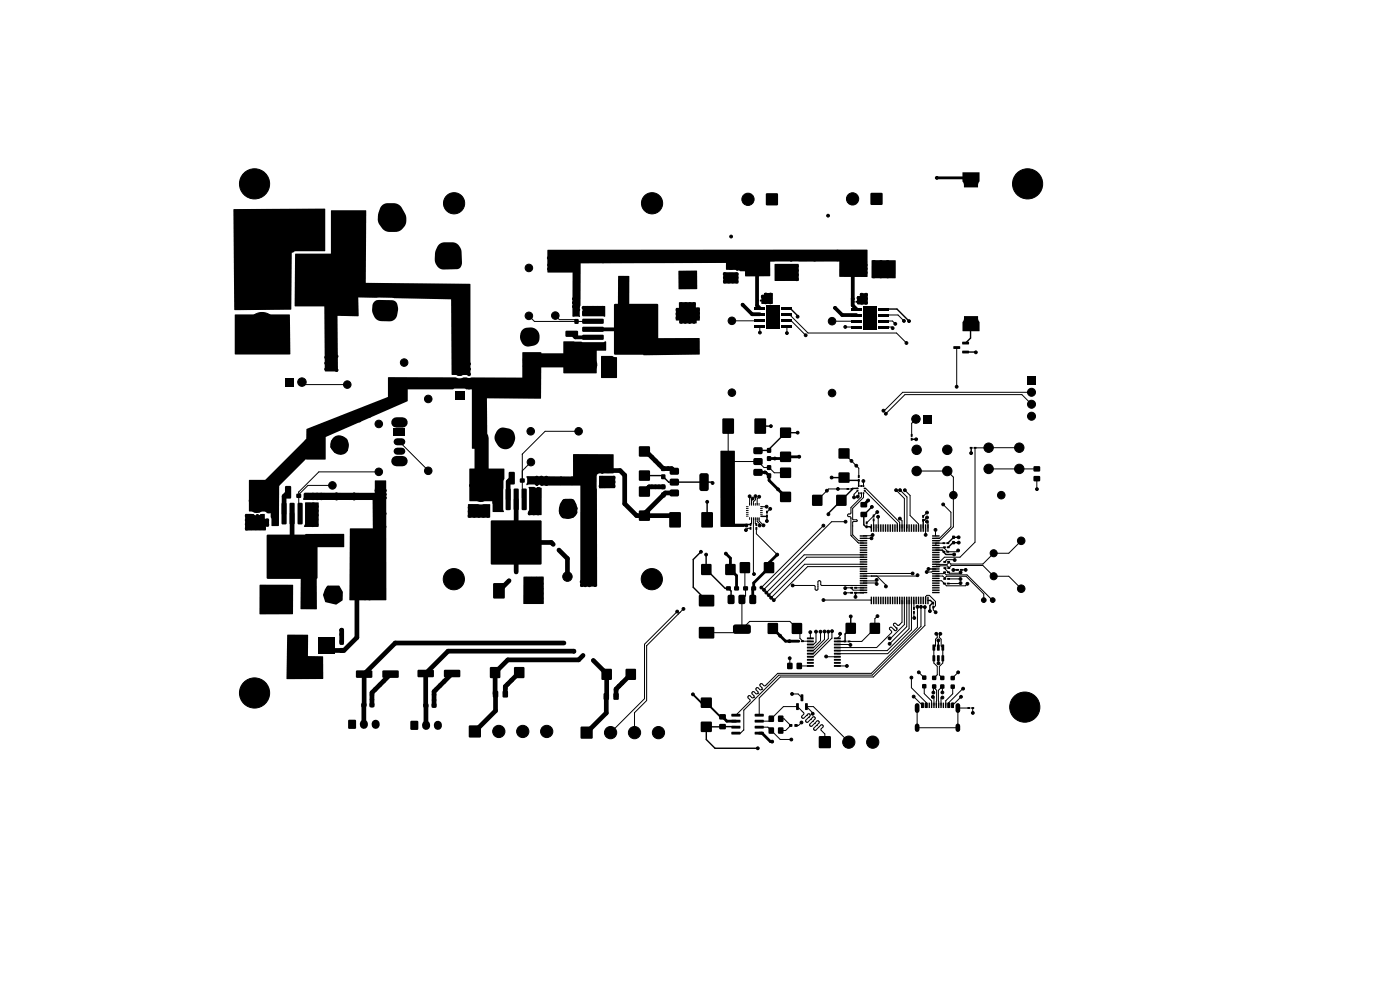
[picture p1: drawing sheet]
<svg xmlns="http://www.w3.org/2000/svg" width="297mm" height="210mm" viewBox="0 0 297 210" stroke-linecap="round" stroke-linejoin="round" font-family="sans-serif">
<g fill="#000">
<path d="M204.2 36.6h3.6v1.9l-.3 .4v.8h-3l-.1-.7-.2-.5zM53 59.5l.9-.4h3.2a1.5 1.5 0 0 1 1.5 1.5v3a1.5 1.5 0 0 1-1.5 1.5h-3a1.5 1.5 0 0 1-1.5-1.5v-3.2zM49.6 44.4l19.4-.1v8.9l-6.3 .1-.8 .3-.1 12.1-12.1 .1zM70.2 44.6l7.5 .1-.1 15.3 22.2 .2v19.4l-.3 .1-1.2-.1-.9 .2-1.6-.3-.1-16-19.7-.4 .1 4-4.5-.1 .1 11.7-2.8 .1-.1-13.8h-6.3l.1-11.1 .1-.1h7.5zM81 43.6l.9-.5h1.6a2 2 0 0 1 1.8 1l.8 1.7 .1 1.1-.2 .8-.6 .8-.7 .5-.5 .2h-1.6a2.97 2.97 0 0 1-2.5-2.8l.2-1.3zM93.1 51.9l.9-.5h2a2.11 2.11 0 0 1 1.9 2.1l.1 2.1a1.24 1.24 0 0 1-1.1 1.5l-2.8 .1a1.98 1.98 0 0 1-1.9-1.9l.2-2zM131.1 58.6h2.4l-.1 8.5-2.3-.1zM143.9 57.5l3.9-.1 .1 3.9-3.9 .1zM154.6 56.2h.9v1h-.9zM154.6 57.9h.9v1h-.9zM153.5 57.8h3.1v2.3h-3.1zM159.3 56.5h3.3l.1 .2v1.2l-.2 .1h-3.1l-.2-.2z"/>
<path d="M164.9 56.5h3.3l.1 .2v1.2l-.2 .1h-3.1l-.2-.2zM162.5 41.1h2.5v2.4h-2.5zM164.3 56h5.1v3.5l-5 .1zM179.6 56.4l3.3-.1 .1 .3v1.2l-.2 .1h-3.1l-.2-.2zM116.2 53l67.7-.1 .1 .2 .1 5.5-.2 .2-5.8-.1-.1-3.2h-14.6v3.1h-5.2l-.1-.1v-.9l-1.1-.1-1-.3h-1.9l-.1-1.4-30.8 .1-.1 11.3h-1.5l-.2-.1 .1-9.3h-5.3zM185.2 56.4l3.3-.1 .1 .3v1.2l-.2 .1h-3.1l-.2-.2zM184.7 41h2.5v2.4h-2.5zM184.9 55.2h5.1v3.8h-5.1zM49.8 66.8l11.6-.1 .2 8.4-11.7 .1zM79.4 64l.7-.4 3.1 .1a1.18 1.18 0 0 1 1.1 .9l.2 1-.2 1.2a1.61 1.61 0 0 1-1.7 1.4l-1.7-.1a1.74 1.74 0 0 1-1.6-1l-.4-1.3 .1-1.2zM110.8 70l.5-.4 1-.1a1.9 1.9 0 0 1 2.2 2v.3a1.57 1.57 0 0 1-1.3 1.5l-.9 .2a1.49 1.49 0 0 1-1.6-.8l-.3-.6-.1-.8zM65 91l17.3-6.8 .1-4.2 14.3 .1 .6 .2 1-.2 1.1 .1 .6-.1h10.8v-5.4l4 .1-.1 9.8-11.4-.1v10.7l-3.2-.1v-12.5h-1.1l-.4-.2h-2.1l-.4 .2h-9.6l-.1 2.5-17.3 7.6-.1 4.8h-4.1z"/>
<path d="M120 73.3h2.5l.1 .2v.9l-.2 .2h-2.3l-.2-.3zM120 70.2h2.5l.1 .2v.9l-.2 .2-2.3-.1-.2-.2zM119.5 72.4h2.2l2 .2h4.2l.7-.2v2h-2v4.8h-7.1zM121.9 66h.8v.9h-.8zM121.9 67.7h.8v1h-.8zM123.6 66l4.2-.1 .3 .2v.7l-.3 .2h-4.1l-.2-.2zM123.6 67.7l4.2-.1 .3 .2v.7l-.3 .2h-4.1l-.2-.2zM123.6 69.4l4.2-.1 .3 .2v.7l-.3 .2h-4.1l-.2-.2zM123.6 71.1l4.2-.1 .3 .2v.7l-.3 .2h-4.1l-.2-.2zM123.6 72.8l4.2-.1 .3 .2v.7l-.3 .2h-4.1l-.2-.2zM124.6 76.1l1-.1 .3 .2v2.3l-.2 .2h-.9l-.2-.1zM127.8 76.1l1-.1 .2 .2v2.3l-.1 .2h-1l-.2-.1z"/>
<path d="M123.7 64.9h4.6l.1 2.2h-4.8l-.1-1.8zM127.5 75.6l2.4-.1 1 .3-.1 4.4-3.3-.1zM130.3 64.5h9.3v10.7h-9.3zM144 64.2l3.6-.1v1.1l.9 .1v2.7h-.7l-.1 .6h-3.5l-.1-.6h-.7v-2.6l.6-.1zM144.3 72.1h3.2v2.4h-3.2zM144.3 65.3h3.2v2.4h-3.2zM136.4 71.8l11.9-.1 .1 .1 .1 3.3-.2 .1-11.7 .2-.2-.2zM160.4 63.6h.6v.3l-.5 .1zM161.2 63.6h.6v.3l-.5 .1zM160.1 65.1h2.2v.5h-2.2zM160.1 66.4h2.2v.5h-2.2zM160.1 67.7h2.2v.5h-2.2z"/>
<path d="M160.1 69h2.2v.5h-2.2zM161.5 62.6l.6-.1 .1-.4 1.7 .1v2.2l-2.3 .1zM162.6 64.8h2.9v4.9h-2.9zM165.8 69h2.2v.5h-2.2zM165.8 67.7h2.2v.5h-2.2zM165.8 66.4h2.2v.5h-2.2zM165.8 65.1h2.2v.5h-2.2zM180.7 63.8h.6v.4h-.6zM181.5 63.8h.6v.4h-.5zM180.6 65.3h2.2v.5h-2.2zM180.6 66.6h2.2v.5h-2.2zM180.6 67.9h2.2v.5h-2.2z"/>
<path d="M180.6 69.1h2.2v.5h-2.2zM181.8 62.9l.6-.1 .1-.6h1.5l.1 2.3-2.1 .1-.2-.2zM183.1 65h2.9v4.9h-2.9zM186.3 69.1h2.2v.5h-2.2zM186.3 67.9h2.2v.5h-2.2zM186.3 66.6h2.2v.5h-2.2zM186.3 65.3h2.2v.5h-2.2zM202.3 73.5l1.3-.1 .1 .5-1.4 .1zM204.5 67.1h3v.8l.3 .4v1.9h-3.6v-1.8l.3-.5zM204.2 74.4h1.3l.1 .5-1.4 .1zM204.2 72.5h1.3l.1 .5-1.4 .1zM60.6 80.2h1.8v1.8h-1.8z"/>
<path d="M70.6 92.9a2.03 2.03 0 0 1 2.5-.2 2.03 2.03 0 0 1 .8 2.3v.3a1.83 1.83 0 0 1-3.2 .5l-.2-.3a1.87 1.87 0 0 1 0-2.4zM83.5 91h2.5v1.5h-2.5zM96.5 82.9h2v1.9h-2zM105.7 91.1l1-.4 1.2 .2a2.03 2.03 0 0 1 1.2 2.8l-.2 .5a1.91 1.91 0 0 1-1.7 1.1 1.91 1.91 0 0 1-1.7-1l-.3-.5a1.78 1.78 0 0 1-.1-1.7zM99.6 99.4h7.4v2.1l-.2 .6v1.7v4.2l.1 .6h-2.3l-.2-2.3h-4.8zM128.6 99.4h.8v.9h-.8zM111.7 101l9.9 .1v-4.7h8.6v4h-3.1l-.5 .3v.3v23.4l-3.4 .1-.1-.1v-21.4h-8.1l-.6-.2-.6 .2-.5-.2-1.6 .1 .1-1.3zM135.6 94.7h2.2v2.1h-2.2zM140.3 98.9h.8v1h-.8zM142.1 99.4l.3-.2 1.5 .1 .2 .3-.1 1-.3 .1h-1.5l-.1-.4zM153.3 88.8h2.4v3.2h-2.4zM153.6 96.2l.3-.2h1.1l.4 .3 .1 3-.3 .4-1.3 .1-.3-.3-.1-3z"/>
<path d="M152.9 95.6l3 .1v15.4l3 .1-.3 .3-.4 .1-.4 .2-5-.1zM159.9 97.3l.3-.1h1.4l.2 .3-.1 1-.3 .2-1.4-.1-.2-.3zM159.9 95l.3-.1h1.4l.2 .3-.1 1-.3 .2-1.4-.1-.2-.3zM160.1 88.8h2.4v3.2h-2.4zM162.7 95.1h.9v.9h-.9zM162.7 96.8h.9v.9h-.9zM162.7 98.7h.9v.9h-.9zM165.5 90.7h2.3v2.1h-2.3zM165.5 95.9h2.3v2.1h-2.3zM165.5 99.2h2.3v2.1h-2.3zM177.9 95.1h2.3v2.1h-2.3zM193.2 92.9h.4l-.1 .6-.3-.1z"/>
<path d="M193.2 92.1h.4l-.1 .6-.3-.1zM196 88h1.8v1.8h-1.8zM205.7 94.8h.6v.3l-.5 .1zM206.6 94.8h.5l.1 .3-.6 .1zM218 79.8h1.7v1.7h-1.7zM52 109.1l1.4-.1a2.11 2.11 0 0 0 2.2 0l.6 .1v.9h.8l.1 .2v1.4l-.7 .1-.1 .8h-4.3zM53.2 107l2.5-.1 .1 .2v1l-.2 .1h-2.3l-.2-.2zM53.2 110.1l2.5-.1 .1 .3v.9l-.2 .1h-2.3l-.2-.2zM57.4 103.1h1l.2 .1 .1 2.3-.2 .3h-.9l-.3-.2zM58.1 106.7h.8l.2 .2v4.1l-.2 .3-.7-.1-.2-.2zM52.8 101.8h6.4l-.1 9.8-1.5-.1-.2-2.6h-.7l-.6-.4-2 .3-1.3-.4zM60.5 103.1h1l.3 .1v2.3l-.2 .3h-.9l-.2-.2z"/>
<path d="M59.8 106.7h.8l.2 .2v4.1l-.2 .3-.7-.1-.2-.2zM61.5 106.7h.8l.2 .2v4.1l-.2 .3-.7-.1-.2-.2zM62.9 104.8h.9v.8h-.9zM63.2 106.7h.8l.2 .2v4.1l-.2 .3-.7-.1-.2-.2zM64.6 104.8h1v.8h-1zM64.9 106.7h.8l.2 .2v4.1l-.2 .3-.7-.1-.2-.2zM56.6 113.5h10.7v9.2h-10.7zM64.7 106.6h2.9v5.1h-3.1l.2-.6zM64.8 113.3h8.2v2.7l-8.2 .1zM64.4 104.7l.3-.2h14.8v-2.5h2.4v25.3h-7.7l-.1-.1 .1-15 .1-.1h4.8l-.1-6h-14.6l-.1-.3zM99.3 107h4.6l.1 2.8h-4.7zM100.7 104.4h2.5l.2 .2-.1 .9-.2 .2h-2.3l-.1-.3z"/>
<path d="M100.7 107.5h2.5l.2 .2-.1 .9-.2 .2h-2.3l-.1-.2zM104.9 100.2l1-.1 .2 .1v2.3l-.1 .3h-1l-.2-.2zM105.6 103.7l.8-.1 .3 .3v4.1l-.3 .2h-.7l-.1-.2zM108 100.2l1-.1 .2 .1v2.3l-.1 .3h-.9l-.3-.2zM107.3 103.7l.8-.1 .3 .3v4.1l-.3 .2h-.7l-.1-.2zM109 103.7l.8-.1 .3 .3v4.1l-.3 .2h-.7l-.1-.2zM110.3 101.5h1v.8h-1zM110.7 103.7l.8-.1 .3 .3v4.1l-.3 .2h-.7l-.1-.2zM112.1 101.5h.9v.8h-.9zM112.4 103.7l.8-.1 .3 .3v4.1l-.3 .2h-.7l-.1-.2zM112.1 103.3h1.3a1.03 1.03 0 0 0 1.1 0l.4 .3v5.6l-.1 .1-2.7-.1-.1-.6 .3-.6zM104.2 110.4h10.6v9.3h-10.6z"/>
<path d="M119.4 106l.4-.2h1.3l.7 .3 .6 1.3v1.3a1.94 1.94 0 0 1-2.2 1.4l-.5-.1a1.66 1.66 0 0 1-1.1-2.1l.3-1.1zM128.6 101.1h.8v.9h-.8zM127.1 101h3.4v2.5l-3.4 .1zM135.6 99.8h2.2v2.1h-2.2zM135.6 108.3h2.2v2.1h-2.2zM135.6 103.2h2.2v2.1h-2.2zM140.3 100.7h.8v.9h-.8zM140.3 104.5h.8v1h-.8zM140.3 102.8h.8v.9h-.8zM142.1 101.7l.3-.2 1.5 .1 .2 .3-.1 1-.3 .1h-1.5l-.1-.4zM142.1 104l.3-.2 1.5 .1 .2 .3-.1 1-.3 .1h-1.5l-.1-.4zM142 108.7h2.4v3.1h-2.4z"/>
<path d="M148.5 100.5l.3-.1h1.1l.4 .2 .1 3.1-.3 .4-1.3 .1-.4-.3v-3zM148.8 119.7h2.1v2.2h-2.1zM148.8 108.7h2.4v3.1h-2.4zM153.9 119.7h2.1v2.2h-2.1zM157 119.3h2.1v2.2h-2.1zM158.3 107.4h.5v.2h-.5zM158.3 107.8h.5v.2h-.5zM158.3 108.2h.5v.2h-.5zM158.3 108.6h.5v.2h-.5zM158.3 109h.5v.2h-.5zM158.3 109.4h.5v.2h-.5zM158.9 109.7h.2v.6l-.2-.1z"/>
<path d="M158.9 106.7h.2v.6l-.2-.1zM159.1 111.8h.3v.6l-.4-.1zM159.1 111h.3v.6l-.4-.1zM159.3 109.7h.2v.6l-.2-.1zM159.3 106.7h.2v.6l-.2-.1zM159.7 109.7h.2v.6l-.2-.1zM159.7 106.7h.2v.6l-.2-.1zM160.1 109.7h.2v.6l-.2-.1zM160.1 106.7h.2v.6l-.2-.1zM160.3 111.8h.4l-.1 .6h-.3zM160.3 111h.4l-.1 .6-.3-.1zM160.5 109.7h.2v.6l-.2-.1z"/>
<path d="M160.5 106.7h.2v.6l-.2-.1zM160.9 109.7h.2v.6l-.2-.1zM160.9 106.7h.2v.6l-.2-.1zM161.3 109.4h.5v.2h-.5zM161.3 109h.5v.2h-.5zM161.3 108.6h.5v.2h-.5zM161.3 108.2h.5v.2h-.5zM161.3 107.8h.5v.2h-.5zM161.3 107.4h.5v.2h-.5zM159.9 99.6l.3-.1h1.4l.2 .3-.1 1-.3 .2-1.4-.1-.2-.3zM162.1 119.3h2.1v2.2h-2.1zM162.5 109.2h.4l-.1 .6-.3-.1z"/>
<path d="M162.5 108.4h.4l-.1 .6-.3-.1zM162.7 100.4h.9v1h-.9zM165.5 104.4h2.3v2.1h-2.3zM172.3 105h2.1v2.3h-2.1zM177.9 100.3h2.3v2.1h-2.3zM177.4 105h2.1v2.3h-2.1zM179.6 103.5h.6v.4h-.6zM180.4 103.5h.6v.4h-.5zM181.7 103.5h.4v.3h-.4zM181.7 104h.4v.3h-.4zM182 104.4h.3v.4h-.3zM182 102.9h.3v.4h-.3z"/>
<path d="M182 101.6h.4l-.1 .6h-.3zM182 100.8h.4l-.1 .6-.3-.1zM182.5 104.4h.3v.4h-.3zM182.5 102.9h.3v.4h-.3zM182.6 108.6h1.3v1.1h-1.3zM182.6 106.5h1.3v1.1h-1.3zM183 104.4h.3v.4h-.3zM183 102.9h.3v.4h-.3zM183.3 104h.3v.3h-.3zM183.3 103.5h.3v.3h-.3zM183.7 111.4l.4 .1-.1 .5h-.3zM183.7 110.6l.4 .1-.1 .5h-.3z"/>
<path d="M182.4 113.6l1.5-.1 .1 .3h-1.5zM182.4 114.1l1.5-.1 .1 .3h-1.5zM182.4 114.6l1.5-.1 .1 .3h-1.5zM182.4 115.1l1.5-.1 .1 .3h-1.5zM182.4 115.6l1.5-.1 .1 .3h-1.5zM182.4 116.1l1.5-.1 .1 .3h-1.5zM182.4 116.6l1.5-.1 .1 .3h-1.5zM182.4 117.1l1.5-.1 .1 .3h-1.5zM182.4 117.6l1.5-.1 .1 .3h-1.5zM182.4 118.1l1.5-.1 .1 .3h-1.5zM182.4 118.6l1.5-.1 .1 .3h-1.5zM182.4 119.1l1.5-.1 .1 .3h-1.5z"/>
<path d="M182.4 119.6l1.5-.1 .1 .3h-1.5zM184.7 111.2l.3 .1-.1 1.5-.2-.1zM185.2 110h.3v.6l-.4-.1zM185.2 109.2h.3v.6l-.4-.1zM185.2 111.2l.3 .1-.1 1.5-.2-.1zM185.7 111.2l.3 .1-.1 1.5-.2-.1zM186.2 111.2l.3 .1-.1 1.5-.2-.1zM186.7 111.2l.3 .1-.1 1.5-.2-.1zM187.2 111.2l.3 .1-.1 1.5-.2-.1zM187.7 111.2l.3 .1-.1 1.5-.2-.1zM188.2 111.2l.3 .1-.1 1.5-.2-.1zM188.7 111.2l.3 .1-.1 1.5-.2-.1z"/>
<path d="M189.2 111.2l.3 .1-.1 1.5-.2-.1zM189.7 111.2l.3 .1-.1 1.5-.2-.1zM190.2 111.2l.3 .1-.1 1.5-.2-.1zM190.7 111.2l.3 .1-.1 1.5-.2-.1zM191.2 111.2l.3 .1-.1 1.5-.2-.1zM191.7 111.2l.3 .1-.1 1.5-.2-.1zM192.2 111.2l.3 .1-.1 1.5-.2-.1zM192.7 111.2l.3 .1-.1 1.5-.2-.1zM193.2 111.2l.3 .1-.1 1.5-.2-.1zM193.7 111.2l.3 .1-.1 1.5-.2-.1zM194.2 111.2l.3 .1-.1 1.5-.2-.1zM194.7 111.2l.3 .1-.1 1.5-.2-.1z"/>
<path d="M195.2 111.2l.3 .1-.1 1.5-.2-.1zM195.7 110.1h.3v.6l-.4-.1zM195.7 109.3h.3v.6l-.4-.1zM195.7 111.2l.3 .1-.1 1.5-.2-.1zM196.2 111.2l.3 .1-.1 1.5-.2-.1zM196.7 111.2l.3 .1-.1 1.5-.2-.1zM197.8 119.6l1.5-.1v.3h-1.5zM197.8 119.1l1.5-.1v.3h-1.5zM197.8 118.6l1.5-.1v.3h-1.5zM197.8 118.1l1.5-.1v.3h-1.5zM197.8 117.6l1.5-.1v.3h-1.5zM197.8 117.1l1.5-.1v.3h-1.5z"/>
<path d="M197.8 116.6l1.5-.1v.3h-1.5zM197.8 116.1l1.5-.1v.3h-1.5zM197.8 115.6l1.5-.1v.3h-1.5zM197.8 115.1l1.5-.1v.3h-1.5zM197.8 114.6l1.5-.1v.3h-1.5zM197.8 114.1l1.5-.1v.3h-1.5zM197.8 113.6l1.5-.1v.3h-1.5zM200 116.9h.5l.1 .3h-.6zM200.1 115.9h.5l.1 .3-.6 .1zM200 115h.5l.1 .4h-.6zM200.8 116.9h.5l.1 .3h-.6zM200.1 119h.6v.3l-.5 .1z"/>
<path d="M200.9 115.9h.5l.1 .3-.6 .1zM200.8 115h.5l.1 .4h-.6zM201 119h.5v.3l-.5 .1zM202 114.8h.5v.6h-.5zM202 113.7h.5v.6h-.5zM219.3 101h1.3v1h-1.3zM219.3 98.9h1.3v1.1h-1.3zM57.6 125.5h2.3v3.1h-2.3zM62 135.4l.5-.3h1.7l.4 .3 .2 .4v2l-.3 .6-.5 .2h-1.5l-.5-.3-.2-.5v-2zM55.1 124.1h7v6.2h-7zM60.9 134.7h4.5l-.1 4.5 3.2 .1v4.7h-7.7zM64.4 125.5h2.3v3.1h-2.3z"/>
<path d="M63.8 120.4l3.4-.1v8.9h-3.4zM67.5 135.1h3.5v3.5h-3.5zM69.4 124.3l2.6-.1a3 3 0 0 1 .7 3.1l-1.4 1-2.3-.6-.5-1.5 .4-1.2zM72.1 137.5h.8v1h-.8zM72.1 135.8h.8v.9h-.8zM104.7 123.8h2.3v3.1h-2.3zM111.5 123.8h2.3v3.1h-2.3zM111.1 122.4h4.2v5.7h-4.3zM148.3 126.2h3.2v2.4h-3.2zM148.3 133h3.2v2.4h-3.2zM154.1 124.4h.9v.8h-.9zM154.4 126.3l.3-.1h.9l.2 .1v1.5l-.1 .3-1 .1-.3-.2z"/>
<path d="M155.8 124.4h.9v.8h-.9zM156.7 126.3l.3-.1h.9l.2 .1v1.5l-.1 .3-1 .1-.3-.2zM157.7 124.4h.9v.8h-.9zM155.6 132.6l.4-.1h3l.3 .4-.1 1.3-.4 .3-3-.1-.3-.4v-1.1zM159 126.3l.3-.1h.9l.2 .1v1.5l-.1 .3-1 .1-.3-.2zM159.4 124.4h1v.8h-1zM162.9 132.2h2.1v2.2h-2.1zM169.1 135.8h.6v.4h-.5zM168 132.2h2.1v2.2h-2.1zM170 135.8h.5v.4h-.5zM171.2 135.2h1.4v.4h-1.4zM171.2 135.9h1.4v.3l-1.4 .1z"/>
<path d="M171.2 136.5h1.4v.4h-1.4zM171.2 137.2h1.4v.3l-1.4 .1zM171.2 137.8h1.4v.4h-1.4zM171.2 138.5h1.4v.3l-1.4 .1zM171.2 139.1h1.4v.4h-1.4zM171.2 139.8h1.4v.3l-1.4 .1zM176.9 139.8h1.4l.1 .3-1.4 .1zM176.9 139.1h1.4l.1 .4h-1.4zM176.9 138.5h1.4l.1 .3-1.4 .1zM176.9 137.8h1.4l.1 .4h-1.4zM176.9 137.2h1.4l.1 .3-1.4 .1zM176.9 136.5h1.4l.1 .4h-1.4z"/>
<path d="M176.9 135.9h1.4l.1 .3-1.4 .1zM176.9 135.2h1.4l.1 .4h-1.4zM179 135.9h.5l.1 .3-.6 .1zM179.4 132.2h2.1v2.2h-2.1zM179.8 135.9h.6v.3l-.6 .1zM180.4 125.6h.5l.1 .3h-.6zM180.4 124.5h.5l.1 .3-.6 .1zM181.2 125.6h.5l.1 .3h-.6zM181.2 124.5h.6v.3l-.6 .1zM182.4 120.1l1.5-.1 .1 .3h-1.5zM182.4 120.6l1.5-.1 .1 .3h-1.5zM182.4 121.1l1.5-.1 .1 .3h-1.5z"/>
<path d="M182.4 121.6l1.5-.1 .1 .3h-1.5zM182.4 122.1l1.5-.1 .1 .3h-1.5zM182.4 122.6l1.5-.1 .1 .3h-1.5zM182.4 123.1l1.5-.1 .1 .3h-1.5zM182.4 123.6l1.5-.1 .1 .3h-1.5zM182.4 124.1l1.5-.1 .1 .3h-1.5zM182.4 124.6l1.5-.1 .1 .3h-1.5zM182.4 125.1l1.5-.1 .1 .3h-1.5zM182.4 125.6l1.5-.1 .1 .3h-1.5zM184.5 132.2h2.1v2.2h-2.1zM184.7 126.6h.3l-.1 1.6-.2-.1zM185.2 126.6h.3l-.1 1.6-.2-.1z"/>
<path d="M185.7 126.6h.3l-.1 1.6-.2-.1zM186.2 126.6h.3l-.1 1.6-.2-.1zM186.7 126.6h.3l-.1 1.6-.2-.1zM187.2 126.6h.3l-.1 1.6-.2-.1zM187.7 126.6h.3l-.1 1.6-.2-.1zM188.2 126.6h.3l-.1 1.6-.2-.1zM188.7 126.6h.3l-.1 1.6-.2-.1zM189.2 126.6h.3l-.1 1.6-.2-.1zM189.7 126.6h.3l-.1 1.6-.2-.1zM190.2 126.6h.3l-.1 1.6-.2-.1zM190.7 126.6h.3l-.1 1.6-.2-.1zM191.2 126.6h.3l-.1 1.6-.2-.1z"/>
<path d="M191.7 126.6h.3l-.1 1.6-.2-.1zM192.2 126.6h.3l-.1 1.6-.2-.1zM192.7 126.6h.3l-.1 1.6-.2-.1zM193.2 126.6h.3l-.1 1.6-.2-.1zM193.7 128.8h.4l-.1 .6-.3-.1zM193.7 129.6h.4l-.1 .6-.3-.1zM193.7 126.6h.3l-.1 1.6-.2-.1zM194.2 126.6h.3l-.1 1.6-.2-.1zM194.7 126.6h.3l-.1 1.6-.2-.1zM195.2 126.6h.3l-.1 1.6-.2-.1zM195.7 126.6h.3l-.1 1.6-.2-.1zM196.2 126.6h.3l-.1 1.6-.2-.1z"/>
<path d="M196.7 126.6h.3l-.1 1.6-.2-.1zM197.9 136.8h.5l-.1 1.2-.5-.1zM197.8 127.7h.4l-.1 .6-.3-.1zM197.8 128.5h.4l-.1 .6-.3-.1zM198.8 136.8h.5v1.2l-.5-.1zM197.8 125.6l1.5-.1v.3h-1.5zM197.8 125.1l1.5-.1v.3h-1.5zM197.8 124.6l1.5-.1v.3h-1.5zM197.8 124.1l1.5-.1v.3h-1.5zM197.8 123.6l1.5-.1v.3h-1.5zM197.8 123.1l1.5-.1v.3h-1.5zM197.8 122.6l1.5-.1v.3h-1.5z"/>
<path d="M197.8 122.1l1.5-.1v.3h-1.5zM197.8 121.6l1.5-.1v.3h-1.5zM197.8 121.1l1.5-.1v.3h-1.5zM197.8 120.6l1.5-.1v.3h-1.5zM197.8 120.1l1.5-.1v.3h-1.5zM199.8 136.8h.5l-.1 1.2-.5-.1zM200.1 123.6h.5l.1 .3-.6 .1zM200.1 121.2h.5l.1 .3-.6 .1zM200.2 120.3h.5l.1 .3-.6 .1zM200.1 122.6h.6v.3l-.5 .1zM200.9 123.6h.5l.1 .3-.6 .1zM200.9 121.2h.6v.3l-.5 .1z"/>
<path d="M201 120.3h.5l.1 .3-.6 .1zM201 122.6h.5v.3l-.5 .1zM202.8 120.7h.6v.3l-.5 .1zM203.7 120.7h.5l.1 .3-.6 .1zM64.8 140l.5-.2h1.9a.88 .88 0 0 1 .8 .9v1.7a.88 .88 0 0 1-.8 .9h-1.8a.88 .88 0 0 1-.8-.9v-1.9zM73.9 152.7h1.6v1.8h-1.6zM75.6 142.3l3.2-.1 .2 .3v1.1l-.3 .2h-3l-.2-.2zM76.7 149.2h1v.8h-1zM78.4 149.2h1v.8h-1zM81.2 142.3l3.2-.1 .2 .3v1.1l-.3 .2h-3l-.2-.2zM87.1 153h1.6v1.8h-1.6zM88.6 142.1h3.3l.2 .2-.1 1.2-.2 .2h-3.1l-.1-.3z"/>
<path d="M89.9 149.3h.9v.8h-.9zM91.6 149.3h1v.8h-1zM94.2 142.1h3.3l.2 .2-.1 1.2-.2 .2h-3.1l-.1-.3zM99.5 153.9h2.5v2.5h-2.5zM104 141.5h2.1v2.3h-2.1zM104.6 146.6h1v1.3h-1zM106.7 146.6h1v1.3h-1zM109.1 141.5h2.1v2.3h-2.1zM123.2 154.2h2.5v2.4h-2.5zM127.7 141.9h2.1v2.3h-2.1zM128.1 147.1h1v1.3h-1zM130.2 147.1h1v1.3h-1z"/>
<path d="M132.8 141.9h2.1v2.3h-2.1zM148.7 153.1h2.3v2.1h-2.3zM148.7 148h2.3v2.1h-2.3zM152.6 153.6h1.3v1.1h-1.3zM152.6 151.5h1.3v1.1h-1.3zM155.2 151.5l1.8-.1 .1 .5-1.9 .1zM155.2 152.7h1.8l.1 .5-1.9 .1zM155.2 154h1.8l.1 .5h-1.9zM155.2 155.3l1.8-.1 .1 .5-1.9 .1zM160.1 155.3l1.8-.1 .1 .5-1.8 .1zM160.1 154h1.8l.1 .5h-1.8zM160.1 152.7h1.8l.1 .5-1.8 .1z"/>
<path d="M160.1 151.5l1.8-.1 .1 .5-1.8 .1zM163.1 151.8h1.1v1.3h-1.1zM163.1 154.3h1.1v1.3h-1.1zM165.1 151.8h1.1v1.3h-1.1zM165.1 154.3h1.1v1.3h-1.1zM167.4 153.6h.7v.6h-.7zM167 140.6h1.1v1.3h-1.1zM168.6 153.6h.6v.6h-.6zM168.9 149.2h.6l-.1 1.4-.5-.1zM169.9 147.3l.5 .1-.1 1.3h-.5zM169 140.6h1.1v1.3h-1.1zM170.8 149.2h.6l-.1 1.4-.5-.1z"/>
<path d="M171.2 140.4h1.4v.4h-1.4zM171.2 141.1h1.4v.3l-1.4 .1zM173.8 156.2h2.4v2.5h-2.4zM176.9 141.1h1.4l.1 .3-1.4 .1zM176.9 140.4h1.4l.1 .4h-1.4zM195.4 149.1h.6l-.1 1.1-.5-.1zM195.7 145.2h.8v.8h-.8zM195.7 143.3h.8v.9h-.8zM196.2 149.1h.6l-.1 1.1-.5-.1zM197 149.1h.3l-.1 1.1-.2-.1zM197.5 149.1h.3l-.1 1.1-.2-.1zM197.8 145.2h.8v.8h-.8z"/>
<path d="M197.8 143.4h.8v.8h-.8zM197.9 139l.5 .1-.1 1.2-.5-.1zM198 149.1h.3l-.1 1.1-.2-.1zM198.5 149.1h.3l-.1 1.1-.2-.1zM198.8 139l.5 .1v1.2l-.5-.1zM199 149.1h.3l-.1 1.1-.2-.1zM199.5 149.1h.3l-.1 1.1-.2-.1zM199.5 145.2h.8v.8h-.8zM199.5 143.4h.8v.8h-.8zM199.8 139l.5 .1-.1 1.2-.5-.1zM200 149.1h.3l-.1 1.1-.2-.1zM200.5 149.1h.3l-.1 1.1-.2-.1z"/>
<path d="M201 149.1h.6l-.1 1.1-.5-.1zM201.8 149.1h.6l-.1 1.1-.5-.1zM201.7 145.2h.8v.9h-.8zM201.7 143.4h.8v.9h-.8zM205.3 150h.5l.1 .3-.6 .1zM206.1 150h.5l.1 .3-.6 .1z"/>
</g>
<g fill="#000" stroke="#000" stroke-width=".21">
<circle cx="51.6" cy="39" r=".4"/>
<circle cx="52.3" cy="37.3" r=".4"/>
<circle cx="54" cy="39" r="3.2"/>
<circle cx="54" cy="36.6" r=".4"/>
<circle cx="55.7" cy="37.3" r=".4"/>
<circle cx="56.4" cy="39" r=".4"/>
<circle cx="198.7" cy="37.7" r=".3"/>
<circle cx="215.6" cy="39" r=".4"/>
<circle cx="216.3" cy="37.3" r=".4"/>
<circle cx="218" cy="39" r="3.2"/>
<circle cx="218" cy="36.6" r=".4"/>
<circle cx="219.7" cy="37.3" r=".4"/>
<circle cx="220.4" cy="39" r=".4"/>
<circle cx="51.5" cy="59.2" r=".3"/>
<circle cx="52.2" cy="58.4" r=".3"/>
<circle cx="52.3" cy="40.7" r=".4"/>
<circle cx="53" cy="57.6" r=".3"/>
<circle cx="53.8" cy="57" r=".3"/>
<circle cx="54" cy="41.4" r=".4"/>
<circle cx="54.7" cy="57" r=".3"/>
<circle cx="55.6" cy="57" r=".3"/>
<circle cx="55.7" cy="40.7" r=".4"/>
<circle cx="56.5" cy="57" r=".3"/>
<circle cx="57.4" cy="57" r=".3"/>
<circle cx="58.3" cy="57.7" r=".3"/>
<circle cx="58.9" cy="58.4" r=".3"/>
<circle cx="59.6" cy="59.1" r=".3"/>
<circle cx="60.2" cy="59.9" r=".3"/>
<circle cx="60.4" cy="46.7" r=".3"/>
<circle cx="60.4" cy="50.7" r=".3"/>
<circle cx="60.4" cy="48" r=".3"/>
<circle cx="60.4" cy="49.4" r=".3"/>
<circle cx="60.4" cy="52" r=".3"/>
<circle cx="60.4" cy="45.3" r=".3"/>
<circle cx="61.7" cy="48" r=".3"/>
<circle cx="61.7" cy="50.7" r=".3"/>
<circle cx="61.7" cy="49.4" r=".3"/>
<circle cx="61.7" cy="52" r=".3"/>
<circle cx="61.7" cy="45.3" r=".3"/>
<circle cx="61.7" cy="46.6" r=".3"/>
<circle cx="69.3" cy="54.9" r=".3"/>
<circle cx="69.3" cy="59.9" r=".3"/>
<circle cx="69.3" cy="58.6" r=".3"/>
<circle cx="69.3" cy="56.1" r=".3"/>
<circle cx="69.3" cy="57.3" r=".3"/>
<circle cx="72" cy="53" r=".3"/>
<circle cx="72" cy="58" r=".3"/>
<circle cx="72.7" cy="56.9" r=".3"/>
<circle cx="72.8" cy="54" r=".3"/>
<circle cx="73.5" cy="47" r=".3"/>
<circle cx="73.5" cy="45.7" r=".3"/>
<circle cx="73.5" cy="48.4" r=".3"/>
<circle cx="75" cy="48.4" r=".3"/>
<circle cx="75.6" cy="46.3" r="1"/>
<circle cx="76.4" cy="48.4" r=".3"/>
<circle cx="81.3" cy="47.4" r=".3"/>
<circle cx="81.3" cy="46.3" r=".3"/>
<circle cx="81.4" cy="45.1" r=".3"/>
<circle cx="81.9" cy="48.4" r=".3"/>
<circle cx="82" cy="44.3" r=".3"/>
<circle cx="83.1" cy="46.3" r="1"/>
<circle cx="83.1" cy="48.4" r=".3"/>
<circle cx="83.1" cy="44.3" r=".3"/>
<circle cx="84.2" cy="44.3" r=".3"/>
<circle cx="84.3" cy="48.3" r=".3"/>
<circle cx="84.9" cy="45.1" r=".3"/>
<circle cx="85" cy="46.2" r=".3"/>
<circle cx="85" cy="47.4" r=".3"/>
<circle cx="93.2" cy="55.4" r=".3"/>
<circle cx="93.2" cy="54.3" r=".3"/>
<circle cx="93.3" cy="53.1" r=".3"/>
<circle cx="93.8" cy="56.4" r=".3"/>
<circle cx="93.9" cy="52.3" r=".3"/>
<circle cx="95" cy="56.4" r=".3"/>
<circle cx="95" cy="52.3" r=".3"/>
<circle cx="95" cy="54.3" r="1"/>
<circle cx="95.9" cy="52.6" r=".3"/>
<circle cx="96.3" cy="56.3" r=".3"/>
<circle cx="96.3" cy="43.1" r="2.25"/>
<circle cx="96.3" cy="43.1" r="1.55"/>
<circle cx="96.8" cy="53.1" r=".3"/>
<circle cx="96.9" cy="55.4" r=".3"/>
<circle cx="96.9" cy="54.2" r=".3"/>
<circle cx="112.2" cy="56.8" r=".8"/>
<circle cx="116.4" cy="54.7" r=".3"/>
<circle cx="116.5" cy="57.1" r=".3"/>
<circle cx="116.5" cy="56.2" r=".3"/>
<circle cx="116.8" cy="55.3" r=".3"/>
<circle cx="117.3" cy="54.7" r=".3"/>
<circle cx="117.7" cy="55.3" r=".3"/>
<circle cx="117.8" cy="56.8" r=".8"/>
<circle cx="118.2" cy="54.7" r=".3"/>
<circle cx="118.7" cy="55.3" r=".3"/>
<circle cx="119.1" cy="54.7" r=".3"/>
<circle cx="119.6" cy="55.3" r=".3"/>
<circle cx="119.6" cy="56.2" r=".3"/>
<circle cx="119.7" cy="57" r=".3"/>
<circle cx="122.2" cy="54.6" r=".3"/>
<circle cx="122.2" cy="55.4" r=".3"/>
<circle cx="122.2" cy="53.8" r=".3"/>
<circle cx="122.3" cy="59.6" r=".3"/>
<circle cx="122.3" cy="58.8" r=".3"/>
<circle cx="124.8" cy="55.4" r=".3"/>
<circle cx="124.8" cy="54.6" r=".3"/>
<circle cx="124.8" cy="53.8" r=".3"/>
<circle cx="127.9" cy="53.8" r=".3"/>
<circle cx="127.9" cy="55.4" r=".3"/>
<circle cx="127.9" cy="54.6" r=".3"/>
<circle cx="129.8" cy="55.4" r=".3"/>
<circle cx="129.8" cy="53.7" r=".3"/>
<circle cx="129.8" cy="54.6" r=".3"/>
<circle cx="130.7" cy="53.7" r=".3"/>
<circle cx="130.7" cy="55.4" r=".3"/>
<circle cx="130.7" cy="54.6" r=".3"/>
<circle cx="132.3" cy="54.6" r="1"/>
<circle cx="132.3" cy="59.7" r="1"/>
<circle cx="134" cy="54.6" r=".3"/>
<circle cx="134" cy="53.7" r=".3"/>
<circle cx="134" cy="55.4" r=".3"/>
<circle cx="134.9" cy="54.6" r=".3"/>
<circle cx="134.9" cy="55.4" r=".3"/>
<circle cx="134.9" cy="53.7" r=".3"/>
<circle cx="138.3" cy="54.6" r=".3"/>
<circle cx="138.3" cy="53.7" r=".3"/>
<circle cx="138.3" cy="55.4" r=".3"/>
<circle cx="138.3" cy="43.1" r="2.25"/>
<circle cx="138.3" cy="43.1" r="1.55"/>
<circle cx="140.7" cy="54.6" r=".3"/>
<circle cx="140.7" cy="55.4" r=".3"/>
<circle cx="140.7" cy="53.7" r=".3"/>
<circle cx="143.4" cy="55.4" r=".3"/>
<circle cx="143.4" cy="53.7" r=".3"/>
<circle cx="143.4" cy="54.5" r=".3"/>
<circle cx="144.3" cy="55.4" r=".3"/>
<circle cx="144.3" cy="53.7" r=".3"/>
<circle cx="144.3" cy="54.5" r=".3"/>
<circle cx="144.5" cy="57.9" r=".3"/>
<circle cx="144.5" cy="59.8" r=".3"/>
<circle cx="144.5" cy="58.9" r=".3"/>
<circle cx="145.5" cy="57.9" r=".3"/>
<circle cx="145.9" cy="54.3" r=".8"/>
<circle cx="145.9" cy="59.3" r=".8"/>
<circle cx="146.5" cy="57.9" r=".3"/>
<circle cx="147.4" cy="58.9" r=".3"/>
<circle cx="147.4" cy="57.9" r=".3"/>
<circle cx="147.4" cy="59.8" r=".3"/>
<circle cx="147.5" cy="55.3" r=".3"/>
<circle cx="147.5" cy="54.5" r=".3"/>
<circle cx="147.5" cy="53.7" r=".3"/>
<circle cx="148.4" cy="53.6" r=".3"/>
<circle cx="148.4" cy="54.4" r=".3"/>
<circle cx="148.4" cy="55.3" r=".3"/>
<circle cx="152.3" cy="53.5" r=".3"/>
<circle cx="152.3" cy="55.2" r=".3"/>
<circle cx="152.3" cy="54.3" r=".3"/>
<circle cx="153.8" cy="58.1" r=".3"/>
<circle cx="153.8" cy="58.9" r=".3"/>
<circle cx="153.8" cy="59.7" r=".3"/>
<circle cx="154.6" cy="53.7" r=".3"/>
<circle cx="154.6" cy="54.5" r=".3"/>
<circle cx="154.6" cy="55.3" r=".3"/>
<circle cx="154.6" cy="59.7" r=".3"/>
<circle cx="155.1" cy="50.2" r=".3"/>
<circle cx="155.4" cy="59.7" r=".3"/>
<circle cx="155.5" cy="54.5" r=".3"/>
<circle cx="155.5" cy="53.7" r=".3"/>
<circle cx="155.5" cy="55.3" r=".3"/>
<circle cx="156.3" cy="58.1" r=".3"/>
<circle cx="156.3" cy="58.9" r=".3"/>
<circle cx="156.3" cy="59.7" r=".3"/>
<circle cx="156.4" cy="55.4" r=".3"/>
<circle cx="156.4" cy="56.2" r=".3"/>
<circle cx="156.4" cy="57" r=".3"/>
<circle cx="158.5" cy="57.3" r=".3"/>
<circle cx="158.5" cy="56.4" r=".3"/>
<circle cx="158.5" cy="58.1" r=".3"/>
<circle cx="158.7" cy="42.3" r="1.3"/>
<circle cx="158.8" cy="54.6" r=".3"/>
<circle cx="158.8" cy="55.4" r=".3"/>
<circle cx="158.8" cy="53.8" r=".3"/>
<circle cx="159.8" cy="53.8" r=".3"/>
<circle cx="159.8" cy="54.6" r=".3"/>
<circle cx="159.8" cy="55.4" r=".3"/>
<circle cx="162" cy="54.2" r=".3"/>
<circle cx="162" cy="55.1" r=".3"/>
<circle cx="162" cy="55.9" r=".3"/>
<circle cx="162.9" cy="54.3" r=".3"/>
<circle cx="162.9" cy="55.1" r=".3"/>
<circle cx="162.9" cy="56" r=".3"/>
<circle cx="164.8" cy="58.8" r=".3"/>
<circle cx="165.8" cy="58.8" r=".3"/>
<circle cx="166.7" cy="58.9" r=".3"/>
<circle cx="167.8" cy="55.1" r=".3"/>
<circle cx="167.8" cy="53.4" r=".3"/>
<circle cx="167.8" cy="54.3" r=".3"/>
<circle cx="167.9" cy="58.8" r=".3"/>
<circle cx="169" cy="57.4" r=".3"/>
<circle cx="169" cy="59.2" r=".3"/>
<circle cx="169" cy="58.3" r=".3"/>
<circle cx="169.1" cy="56.5" r=".3"/>
<circle cx="172.8" cy="54.3" r=".3"/>
<circle cx="172.8" cy="53.4" r=".3"/>
<circle cx="172.8" cy="55.1" r=".3"/>
<circle cx="175.7" cy="45.7" r=".3"/>
<circle cx="177.7" cy="53.4" r=".3"/>
<circle cx="177.7" cy="54.2" r=".3"/>
<circle cx="177.7" cy="55" r=".3"/>
<circle cx="178.6" cy="58" r=".3"/>
<circle cx="178.6" cy="57.2" r=".3"/>
<circle cx="178.6" cy="56.3" r=".3"/>
<circle cx="179.2" cy="54.8" r=".3"/>
<circle cx="179.2" cy="55.6" r=".3"/>
<circle cx="179.2" cy="54" r=".3"/>
<circle cx="180.1" cy="55.6" r=".3"/>
<circle cx="180.1" cy="54" r=".3"/>
<circle cx="180.1" cy="54.8" r=".3"/>
<circle cx="180.9" cy="42.2" r="1.3"/>
<circle cx="182.6" cy="54" r=".3"/>
<circle cx="182.6" cy="55.7" r=".3"/>
<circle cx="182.6" cy="54.8" r=".3"/>
<circle cx="183.6" cy="57" r=".3"/>
<circle cx="183.6" cy="56.2" r=".3"/>
<circle cx="183.6" cy="57.8" r=".3"/>
<circle cx="185.4" cy="58.6" r=".3"/>
<circle cx="185.4" cy="55.6" r=".3"/>
<circle cx="186.9" cy="58.6" r=".3"/>
<circle cx="186.9" cy="55.6" r=".3"/>
<circle cx="188.3" cy="55.6" r=".3"/>
<circle cx="188.3" cy="58.6" r=".3"/>
<circle cx="189.4" cy="56.3" r=".3"/>
<circle cx="189.4" cy="57.7" r=".3"/>
<circle cx="216.3" cy="40.7" r=".4"/>
<circle cx="218" cy="41.4" r=".4"/>
<circle cx="219.7" cy="40.7" r=".4"/>
<circle cx="50.4" cy="72.7" r=".3"/>
<circle cx="50.4" cy="74.4" r=".3"/>
<circle cx="50.4" cy="71.1" r=".3"/>
<circle cx="50.4" cy="67.8" r=".3"/>
<circle cx="50.4" cy="69.4" r=".3"/>
<circle cx="50.5" cy="62.1" r=".3"/>
<circle cx="50.5" cy="63.3" r=".3"/>
<circle cx="50.5" cy="61" r=".3"/>
<circle cx="50.8" cy="60" r=".3"/>
<circle cx="52.3" cy="74.6" r=".3"/>
<circle cx="54.4" cy="74.6" r=".3"/>
<circle cx="55.6" cy="69.3" r="3"/>
<circle cx="56.8" cy="74.6" r=".3"/>
<circle cx="58.7" cy="74.6" r=".3"/>
<circle cx="60.8" cy="60.6" r=".3"/>
<circle cx="60.8" cy="71.1" r=".3"/>
<circle cx="60.8" cy="61.6" r=".3"/>
<circle cx="60.8" cy="72.5" r=".3"/>
<circle cx="60.8" cy="62.5" r=".3"/>
<circle cx="60.8" cy="63.5" r=".3"/>
<circle cx="60.8" cy="74" r=".3"/>
<circle cx="63.6" cy="64.3" r=".3"/>
<circle cx="65.1" cy="64.3" r=".3"/>
<circle cx="66.6" cy="64.3" r=".3"/>
<circle cx="68" cy="64.3" r=".3"/>
<circle cx="69.2" cy="78.3" r=".3"/>
<circle cx="69.2" cy="75.8" r=".3"/>
<circle cx="69.2" cy="77.1" r=".3"/>
<circle cx="69.3" cy="62.4" r=".3"/>
<circle cx="69.3" cy="63.6" r=".3"/>
<circle cx="69.3" cy="61.1" r=".3"/>
<circle cx="69.6" cy="74.1" r=".3"/>
<circle cx="69.6" cy="69.4" r=".3"/>
<circle cx="69.6" cy="71.8" r=".3"/>
<circle cx="70.5" cy="76.9" r=".8"/>
<circle cx="70.7" cy="74.1" r=".3"/>
<circle cx="70.8" cy="71.8" r=".3"/>
<circle cx="70.9" cy="69.4" r=".3"/>
<circle cx="71.4" cy="75.6" r=".3"/>
<circle cx="71.4" cy="78.5" r=".3"/>
<circle cx="72.5" cy="66.5" r=".3"/>
<circle cx="72.5" cy="63.5" r=".3"/>
<circle cx="72.5" cy="65" r=".3"/>
<circle cx="74" cy="63.5" r=".3"/>
<circle cx="74.3" cy="65.7" r="1"/>
<circle cx="75.3" cy="63.5" r=".3"/>
<circle cx="79.7" cy="65.1" r=".3"/>
<circle cx="79.8" cy="65.9" r=".3"/>
<circle cx="79.9" cy="64.2" r=".3"/>
<circle cx="80" cy="66.8" r=".3"/>
<circle cx="80.6" cy="67.5" r=".3"/>
<circle cx="80.9" cy="64.2" r=".3"/>
<circle cx="81.4" cy="61.1" r=".3"/>
<circle cx="81.8" cy="65.7" r="1"/>
<circle cx="81.8" cy="67.5" r=".3"/>
<circle cx="81.9" cy="62.3" r=".3"/>
<circle cx="82.5" cy="64.2" r=".3"/>
<circle cx="83" cy="67.5" r=".3"/>
<circle cx="83.5" cy="64.4" r=".3"/>
<circle cx="83.7" cy="66.4" r=".3"/>
<circle cx="83.7" cy="65.3" r=".3"/>
<circle cx="85.7" cy="76.9" r=".8"/>
<circle cx="86.2" cy="61.1" r=".3"/>
<circle cx="86.8" cy="62.5" r=".3"/>
<circle cx="93.2" cy="61.9" r=".3"/>
<circle cx="93.2" cy="60.8" r=".3"/>
<circle cx="93.2" cy="63" r=".3"/>
<circle cx="95" cy="61.8" r="1"/>
<circle cx="96.6" cy="71.9" r=".3"/>
<circle cx="96.7" cy="60.7" r=".3"/>
<circle cx="96.7" cy="77.2" r=".3"/>
<circle cx="96.7" cy="74.8" r=".3"/>
<circle cx="96.7" cy="61.9" r=".3"/>
<circle cx="96.7" cy="63.1" r=".3"/>
<circle cx="96.7" cy="68.7" r=".3"/>
<circle cx="98.1" cy="77.2" r=".3"/>
<circle cx="98.5" cy="74.8" r=".3"/>
<circle cx="98.5" cy="71.9" r=".3"/>
<circle cx="98.5" cy="68.7" r=".3"/>
<circle cx="99.5" cy="78.3" r=".3"/>
<circle cx="99.5" cy="77.2" r=".3"/>
<circle cx="99.5" cy="79.4" r=".3"/>
<circle cx="110.9" cy="70.8" r=".3"/>
<circle cx="111" cy="71.8" r=".3"/>
<circle cx="111.3" cy="77.7" r=".3"/>
<circle cx="111.5" cy="72.8" r=".3"/>
<circle cx="111.7" cy="70.1" r=".3"/>
<circle cx="112.2" cy="67" r=".8"/>
<circle cx="112.2" cy="77.7" r=".3"/>
<circle cx="112.4" cy="71.4" r=".8"/>
<circle cx="112.4" cy="76.4" r=".8"/>
<circle cx="112.6" cy="72.8" r=".3"/>
<circle cx="112.8" cy="70" r=".3"/>
<circle cx="113.1" cy="77.7" r=".3"/>
<circle cx="113.6" cy="70.5" r=".3"/>
<circle cx="113.7" cy="72.5" r=".3"/>
<circle cx="113.8" cy="71.4" r=".3"/>
<circle cx="114" cy="75.4" r=".3"/>
<circle cx="114" cy="77" r=".3"/>
<circle cx="114" cy="76.2" r=".3"/>
<circle cx="114" cy="77.7" r=".3"/>
<circle cx="117.8" cy="66.9" r=".8"/>
<circle cx="120.1" cy="75.4" r=".3"/>
<circle cx="120.7" cy="76.2" r=".3"/>
<circle cx="121" cy="75.4" r=".3"/>
<circle cx="121.2" cy="77" r=".3"/>
<circle cx="121.6" cy="76.2" r=".3"/>
<circle cx="121.8" cy="65" r=".3"/>
<circle cx="121.8" cy="64.2" r=".3"/>
<circle cx="121.8" cy="63.4" r=".3"/>
<circle cx="121.9" cy="75.4" r=".3"/>
<circle cx="122.3" cy="60.4" r=".3"/>
<circle cx="122.7" cy="64.2" r=".3"/>
<circle cx="122.7" cy="63.4" r=".3"/>
<circle cx="122.7" cy="65" r=".3"/>
<circle cx="122.7" cy="77.3" r=".3"/>
<circle cx="122.7" cy="76.3" r=".3"/>
<circle cx="122.7" cy="75.4" r=".3"/>
<circle cx="122.7" cy="78.2" r=".3"/>
<circle cx="123.6" cy="74.6" r=".3"/>
<circle cx="123.7" cy="76.1" r=".3"/>
<circle cx="123.7" cy="77" r=".3"/>
<circle cx="123.7" cy="77.8" r=".3"/>
<circle cx="123.7" cy="78.7" r=".3"/>
<circle cx="123.8" cy="65.3" r=".3"/>
<circle cx="124" cy="75.2" r=".3"/>
<circle cx="124.4" cy="74.6" r=".3"/>
<circle cx="124.7" cy="65.3" r=".3"/>
<circle cx="124.8" cy="75.2" r=".3"/>
<circle cx="125.2" cy="74.6" r=".3"/>
<circle cx="125.7" cy="75.2" r=".3"/>
<circle cx="125.8" cy="65.3" r=".3"/>
<circle cx="126" cy="74.6" r=".3"/>
<circle cx="126.8" cy="65.3" r=".3"/>
<circle cx="127.8" cy="65.3" r=".3"/>
<circle cx="128.1" cy="79.6" r=".3"/>
<circle cx="129" cy="79.6" r=".3"/>
<circle cx="129.7" cy="78" r=".3"/>
<circle cx="129.7" cy="76.1" r=".3"/>
<circle cx="129.7" cy="79" r=".3"/>
<circle cx="129.7" cy="77" r=".3"/>
<circle cx="130.4" cy="77.5" r=".3"/>
<circle cx="130.4" cy="76.5" r=".3"/>
<circle cx="130.4" cy="78.5" r=".3"/>
<circle cx="130.4" cy="79.7" r=".3"/>
<circle cx="132.2" cy="61.7" r=".3"/>
<circle cx="132.2" cy="62.9" r=".3"/>
<circle cx="133" cy="62.3" r=".3"/>
<circle cx="141.1" cy="72.6" r=".3"/>
<circle cx="141.2" cy="73.9" r=".3"/>
<circle cx="143.7" cy="66.6" r=".3"/>
<circle cx="143.7" cy="67.4" r=".3"/>
<circle cx="143.7" cy="65.7" r=".3"/>
<circle cx="144.5" cy="60.8" r=".3"/>
<circle cx="144.5" cy="68.3" r=".3"/>
<circle cx="144.5" cy="64.5" r=".3"/>
<circle cx="145.4" cy="68.3" r=".3"/>
<circle cx="145.5" cy="60.8" r=".3"/>
<circle cx="145.5" cy="64.5" r=".3"/>
<circle cx="146.3" cy="68.3" r=".3"/>
<circle cx="146.3" cy="64.5" r=".3"/>
<circle cx="146.4" cy="60.7" r=".3"/>
<circle cx="147.2" cy="64.5" r=".3"/>
<circle cx="147.2" cy="68.3" r=".3"/>
<circle cx="147.4" cy="60.7" r=".3"/>
<circle cx="148" cy="65.7" r=".3"/>
<circle cx="148.1" cy="66.5" r=".3"/>
<circle cx="148.1" cy="67.3" r=".3"/>
<circle cx="155.3" cy="68.1" r=".8"/>
<circle cx="157.5" cy="64.6" r=".3"/>
<circle cx="161.2" cy="70.6" r=".3"/>
<circle cx="161.8" cy="62.9" r=".3"/>
<circle cx="162.4" cy="64.1" r=".3"/>
<circle cx="162.4" cy="63.3" r=".3"/>
<circle cx="162.5" cy="62.5" r=".3"/>
<circle cx="163.4" cy="68.6" r=".31"/>
<circle cx="163.4" cy="67.3" r=".31"/>
<circle cx="163.4" cy="66" r=".31"/>
<circle cx="163.4" cy="64.1" r=".3"/>
<circle cx="163.5" cy="63.3" r=".3"/>
<circle cx="163.5" cy="62.5" r=".3"/>
<circle cx="164.7" cy="67.3" r=".31"/>
<circle cx="164.7" cy="68.6" r=".31"/>
<circle cx="164.7" cy="66" r=".31"/>
<circle cx="166.9" cy="70.7" r=".3"/>
<circle cx="169.2" cy="67.2" r=".3"/>
<circle cx="170.9" cy="71.1" r=".3"/>
<circle cx="176.5" cy="68.1" r=".8"/>
<circle cx="177.2" cy="65.3" r=".3"/>
<circle cx="179.3" cy="69.4" r=".3"/>
<circle cx="182.1" cy="63.2" r=".3"/>
<circle cx="182.8" cy="62.5" r=".3"/>
<circle cx="182.8" cy="64.2" r=".3"/>
<circle cx="182.8" cy="63.4" r=".3"/>
<circle cx="183.7" cy="64.2" r=".3"/>
<circle cx="183.7" cy="63.4" r=".3"/>
<circle cx="183.7" cy="62.5" r=".3"/>
<circle cx="183.9" cy="66.2" r=".31"/>
<circle cx="183.9" cy="67.5" r=".31"/>
<circle cx="183.9" cy="68.8" r=".32"/>
<circle cx="185.2" cy="66.2" r=".31"/>
<circle cx="185.2" cy="67.5" r=".31"/>
<circle cx="185.2" cy="68.8" r=".32"/>
<circle cx="189.4" cy="69.6" r=".3"/>
<circle cx="189.9" cy="68.7" r=".3"/>
<circle cx="191.8" cy="68.1" r=".3"/>
<circle cx="192.3" cy="72.8" r=".3"/>
<circle cx="192.9" cy="68.1" r=".3"/>
<circle cx="207" cy="74.7" r=".3"/>
<circle cx="64.1" cy="81.1" r=".9"/>
<circle cx="65.7" cy="94" r=".3"/>
<circle cx="65.7" cy="95.8" r=".3"/>
<circle cx="65.7" cy="94.9" r=".3"/>
<circle cx="66" cy="93.1" r=".3"/>
<circle cx="67" cy="94.3" r=".8"/>
<circle cx="67" cy="95.9" r=".3"/>
<circle cx="67.1" cy="93.1" r=".3"/>
<circle cx="68.2" cy="95" r=".3"/>
<circle cx="68.2" cy="94" r=".3"/>
<circle cx="68.2" cy="95.8" r=".3"/>
<circle cx="68.2" cy="93.1" r=".3"/>
<circle cx="70" cy="89.9" r=".3"/>
<circle cx="70.5" cy="94.8" r=".3"/>
<circle cx="70.6" cy="93.7" r=".3"/>
<circle cx="70.7" cy="91.4" r=".3"/>
<circle cx="71.2" cy="95.7" r=".3"/>
<circle cx="71.5" cy="92.9" r=".3"/>
<circle cx="72" cy="94.3" r=".8"/>
<circle cx="72.3" cy="96" r=".3"/>
<circle cx="72.5" cy="92.9" r=".3"/>
<circle cx="72.6" cy="88.7" r=".3"/>
<circle cx="73.3" cy="93.4" r=".3"/>
<circle cx="73.4" cy="95.4" r=".3"/>
<circle cx="73.5" cy="94.3" r=".3"/>
<circle cx="73.7" cy="81.6" r=".8"/>
<circle cx="73.7" cy="90.1" r=".3"/>
<circle cx="75.3" cy="87.8" r=".3"/>
<circle cx="76.3" cy="89.2" r=".3"/>
<circle cx="77.7" cy="86.8" r=".3"/>
<circle cx="78.4" cy="88.2" r=".3"/>
<circle cx="80.3" cy="85.8" r=".3"/>
<circle cx="80.4" cy="89.9" r=".8"/>
<circle cx="80.7" cy="87" r=".3"/>
<circle cx="83.3" cy="84.5" r=".3"/>
<circle cx="83.4" cy="83.5" r=".3"/>
<circle cx="83.8" cy="81.6" r=".8"/>
<circle cx="84.5" cy="84.5" r=".3"/>
<circle cx="84.5" cy="83.5" r=".3"/>
<circle cx="85.6" cy="81.7" r=".3"/>
<circle cx="85.6" cy="82.6" r=".3"/>
<circle cx="85.6" cy="83.6" r=".3"/>
<circle cx="85.6" cy="84.5" r=".3"/>
<circle cx="85.6" cy="80.7" r=".3"/>
<circle cx="89.6" cy="81.8" r=".3"/>
<circle cx="89.6" cy="80.7" r=".3"/>
<circle cx="90.9" cy="84.6" r=".8"/>
<circle cx="90.9" cy="99.9" r=".8"/>
<circle cx="92.7" cy="81.8" r=".3"/>
<circle cx="92.7" cy="80.7" r=".3"/>
<circle cx="95" cy="81.9" r=".3"/>
<circle cx="95" cy="80.7" r=".3"/>
<circle cx="96.1" cy="81.9" r=".3"/>
<circle cx="96.1" cy="80.7" r=".3"/>
<circle cx="99.5" cy="80.6" r=".3"/>
<circle cx="99.5" cy="82.2" r=".3"/>
<circle cx="99.5" cy="81.4" r=".3"/>
<circle cx="100.6" cy="91.4" r=".3"/>
<circle cx="100.6" cy="92.4" r=".3"/>
<circle cx="100.6" cy="94.4" r=".3"/>
<circle cx="100.6" cy="93.4" r=".3"/>
<circle cx="100.7" cy="84.9" r=".3"/>
<circle cx="100.7" cy="88.4" r=".3"/>
<circle cx="101.6" cy="91.4" r=".3"/>
<circle cx="101.7" cy="94.4" r=".3"/>
<circle cx="102" cy="84.9" r=".3"/>
<circle cx="102" cy="88.4" r=".3"/>
<circle cx="102.2" cy="92.9" r=".8"/>
<circle cx="102.6" cy="91.4" r=".3"/>
<circle cx="102.8" cy="94.4" r=".3"/>
<circle cx="103.8" cy="82.3" r=".3"/>
<circle cx="103.8" cy="83.6" r=".3"/>
<circle cx="103.8" cy="80.7" r=".3"/>
<circle cx="105.6" cy="93.4" r=".3"/>
<circle cx="105.7" cy="92.3" r=".3"/>
<circle cx="106.3" cy="94.3" r=".3"/>
<circle cx="106.6" cy="91.5" r=".3"/>
<circle cx="107.2" cy="92.9" r=".8"/>
<circle cx="107.4" cy="94.6" r=".3"/>
<circle cx="107.6" cy="91.5" r=".3"/>
<circle cx="108.2" cy="83.6" r=".3"/>
<circle cx="108.2" cy="82.3" r=".3"/>
<circle cx="108.3" cy="80.7" r=".3"/>
<circle cx="108.4" cy="92" r=".3"/>
<circle cx="108.5" cy="94" r=".3"/>
<circle cx="108.6" cy="92.9" r=".3"/>
<circle cx="112.6" cy="91.5" r=".8"/>
<circle cx="112.6" cy="98" r=".8"/>
<circle cx="112.7" cy="82.3" r=".3"/>
<circle cx="112.7" cy="80.8" r=".3"/>
<circle cx="112.7" cy="83.7" r=".3"/>
<circle cx="122.3" cy="99.9" r=".3"/>
<circle cx="122.7" cy="91.5" r=".8"/>
<circle cx="122.8" cy="98" r=".8"/>
<circle cx="123.3" cy="99.9" r=".3"/>
<circle cx="124.4" cy="99.9" r=".3"/>
<circle cx="124.4" cy="97" r=".3"/>
<circle cx="124.4" cy="98" r=".3"/>
<circle cx="124.4" cy="99" r=".3"/>
<circle cx="125.4" cy="99" r=".3"/>
<circle cx="125.4" cy="98" r=".3"/>
<circle cx="125.4" cy="97.1" r=".3"/>
<circle cx="125.4" cy="99.9" r=".3"/>
<circle cx="127.7" cy="99.3" r=".3"/>
<circle cx="127.8" cy="98.5" r=".3"/>
<circle cx="127.8" cy="97.8" r=".3"/>
<circle cx="128.7" cy="97.7" r=".3"/>
<circle cx="128.7" cy="98.6" r=".3"/>
<circle cx="129.5" cy="97.7" r=".3"/>
<circle cx="129.5" cy="98.6" r=".3"/>
<circle cx="138.3" cy="97" r=".3"/>
<circle cx="139.1" cy="97.7" r=".3"/>
<circle cx="139.8" cy="98.5" r=".3"/>
<circle cx="141.8" cy="99.4" r=".3"/>
<circle cx="155.3" cy="83.3" r=".8"/>
<circle cx="163.5" cy="90.4" r=".3"/>
<circle cx="164.4" cy="97.3" r=".3"/>
<circle cx="169.2" cy="91.8" r=".3"/>
<circle cx="169.6" cy="96.9" r=".3"/>
<circle cx="176.5" cy="83.4" r=".8"/>
<circle cx="180.6" cy="97.8" r=".3"/>
<circle cx="181.7" cy="98.8" r=".3"/>
<circle cx="187.4" cy="87.1" r=".3"/>
<circle cx="187.9" cy="87.8" r=".3"/>
<circle cx="194.3" cy="88.9" r=".9"/>
<circle cx="194.4" cy="93.2" r=".3"/>
<circle cx="194.5" cy="99.9" r="1"/>
<circle cx="194.5" cy="95.4" r="1"/>
<circle cx="201" cy="99.9" r="1"/>
<circle cx="201" cy="95.4" r="1"/>
<circle cx="203" cy="82" r=".3"/>
<circle cx="206" cy="96.1" r=".3"/>
<circle cx="209.7" cy="95" r="1"/>
<circle cx="209.7" cy="99.5" r="1"/>
<circle cx="216.2" cy="95" r="1"/>
<circle cx="216.2" cy="99.5" r="1"/>
<circle cx="218.8" cy="83.2" r=".85"/>
<circle cx="218.8" cy="85.8" r=".85"/>
<circle cx="218.8" cy="88.3" r=".85"/>
<circle cx="52.3" cy="112.1" r=".3"/>
<circle cx="52.3" cy="110.3" r=".3"/>
<circle cx="52.3" cy="111.2" r=".3"/>
<circle cx="52.3" cy="109.4" r=".3"/>
<circle cx="53.2" cy="106.2" r=".3"/>
<circle cx="53.3" cy="112.1" r=".3"/>
<circle cx="53.7" cy="109.4" r=".3"/>
<circle cx="54.1" cy="106.2" r=".3"/>
<circle cx="54.2" cy="112.1" r=".3"/>
<circle cx="54.6" cy="109.4" r=".3"/>
<circle cx="54.9" cy="102.4" r=".3"/>
<circle cx="54.9" cy="103.3" r=".3"/>
<circle cx="54.9" cy="105.2" r=".3"/>
<circle cx="54.9" cy="104.3" r=".3"/>
<circle cx="54.9" cy="106.2" r=".3"/>
<circle cx="55.2" cy="112.1" r=".3"/>
<circle cx="55.4" cy="109.4" r=".3"/>
<circle cx="55.8" cy="103.3" r=".3"/>
<circle cx="55.8" cy="102.4" r=".3"/>
<circle cx="55.8" cy="105.2" r=".3"/>
<circle cx="55.8" cy="104.3" r=".3"/>
<circle cx="55.8" cy="106.2" r=".3"/>
<circle cx="56" cy="112.1" r=".3"/>
<circle cx="56.6" cy="105.2" r=".3"/>
<circle cx="56.6" cy="103.3" r=".3"/>
<circle cx="56.6" cy="102.4" r=".3"/>
<circle cx="56.6" cy="104.3" r=".3"/>
<circle cx="56.7" cy="110.4" r=".3"/>
<circle cx="56.7" cy="111.3" r=".3"/>
<circle cx="57" cy="108.5" r=".3"/>
<circle cx="57.1" cy="106.8" r=".3"/>
<circle cx="57.1" cy="107.7" r=".3"/>
<circle cx="57.5" cy="102.4" r=".3"/>
<circle cx="58.3" cy="102.4" r=".3"/>
<circle cx="66.3" cy="111.4" r=".3"/>
<circle cx="66.4" cy="104.9" r=".3"/>
<circle cx="66.4" cy="105.7" r=".3"/>
<circle cx="66.4" cy="109.8" r=".3"/>
<circle cx="66.5" cy="110.7" r=".3"/>
<circle cx="66.5" cy="107" r=".3"/>
<circle cx="66.5" cy="108.8" r=".3"/>
<circle cx="66.5" cy="107.8" r=".3"/>
<circle cx="67.1" cy="110.2" r=".3"/>
<circle cx="67.2" cy="111.3" r=".3"/>
<circle cx="67.2" cy="109.3" r=".3"/>
<circle cx="67.2" cy="108.4" r=".3"/>
<circle cx="67.2" cy="107.4" r=".3"/>
<circle cx="67.3" cy="104.9" r=".3"/>
<circle cx="67.3" cy="105.7" r=".3"/>
<circle cx="68.1" cy="104.9" r=".3"/>
<circle cx="68.2" cy="105.7" r=".3"/>
<circle cx="68.7" cy="115.1" r=".3"/>
<circle cx="68.7" cy="113.8" r=".3"/>
<circle cx="69.6" cy="114.4" r=".3"/>
<circle cx="70.5" cy="103" r=".8"/>
<circle cx="71.4" cy="104.8" r=".3"/>
<circle cx="71.4" cy="105.8" r=".3"/>
<circle cx="71.7" cy="114.6" r="1"/>
<circle cx="75" cy="114.6" r=".3"/>
<circle cx="75" cy="115.5" r=".3"/>
<circle cx="75" cy="113.6" r=".3"/>
<circle cx="75.1" cy="104.9" r=".3"/>
<circle cx="75.1" cy="105.8" r=".3"/>
<circle cx="75.8" cy="116.5" r=".3"/>
<circle cx="75.8" cy="112.9" r=".3"/>
<circle cx="76.7" cy="116.5" r=".3"/>
<circle cx="76.8" cy="114.6" r="1"/>
<circle cx="76.8" cy="112.9" r=".3"/>
<circle cx="77.6" cy="116.5" r=".3"/>
<circle cx="77.7" cy="112.9" r=".3"/>
<circle cx="78.4" cy="115.6" r=".3"/>
<circle cx="78.4" cy="114.6" r=".3"/>
<circle cx="78.4" cy="113.7" r=".3"/>
<circle cx="79.5" cy="118.1" r=".3"/>
<circle cx="79.7" cy="111.8" r=".3"/>
<circle cx="79.8" cy="109" r=".3"/>
<circle cx="79.9" cy="104.1" r=".3"/>
<circle cx="79.9" cy="104.9" r=".3"/>
<circle cx="79.9" cy="105.6" r=".3"/>
<circle cx="80.4" cy="100.1" r=".8"/>
<circle cx="80.5" cy="118.1" r=".3"/>
<circle cx="80.7" cy="111.8" r=".3"/>
<circle cx="80.7" cy="103" r=".8"/>
<circle cx="80.8" cy="109" r=".3"/>
<circle cx="80.8" cy="104.9" r=".3"/>
<circle cx="80.8" cy="105.6" r=".3"/>
<circle cx="81.4" cy="118.1" r=".3"/>
<circle cx="81.6" cy="111.8" r=".3"/>
<circle cx="81.6" cy="109" r=".3"/>
<circle cx="81.6" cy="104.9" r=".3"/>
<circle cx="81.6" cy="104.1" r=".3"/>
<circle cx="81.7" cy="105.6" r=".3"/>
<circle cx="99.6" cy="109.4" r=".3"/>
<circle cx="99.6" cy="107.7" r=".3"/>
<circle cx="99.6" cy="108.5" r=".3"/>
<circle cx="99.9" cy="103" r=".3"/>
<circle cx="100.3" cy="103.7" r=".3"/>
<circle cx="100.3" cy="102.3" r=".3"/>
<circle cx="100.6" cy="109.4" r=".3"/>
<circle cx="100.8" cy="103" r=".3"/>
<circle cx="100.9" cy="101.7" r=".3"/>
<circle cx="101.3" cy="102.4" r=".3"/>
<circle cx="101.3" cy="103.7" r=".3"/>
<circle cx="101.6" cy="109.4" r=".3"/>
<circle cx="101.8" cy="101.7" r=".3"/>
<circle cx="101.8" cy="103" r=".3"/>
<circle cx="102.2" cy="102.4" r=".3"/>
<circle cx="102.4" cy="103.7" r=".3"/>
<circle cx="102.5" cy="109.4" r=".3"/>
<circle cx="102.7" cy="103" r=".3"/>
<circle cx="102.9" cy="101.7" r=".3"/>
<circle cx="103.3" cy="102.4" r=".3"/>
<circle cx="103.3" cy="103.7" r=".3"/>
<circle cx="103.5" cy="109.4" r=".3"/>
<circle cx="103.8" cy="100.2" r=".3"/>
<circle cx="103.9" cy="101.2" r=".3"/>
<circle cx="103.9" cy="102.1" r=".3"/>
<circle cx="104" cy="102.9" r=".3"/>
<circle cx="104.5" cy="105.8" r=".3"/>
<circle cx="104.6" cy="104.8" r=".3"/>
<circle cx="104.6" cy="103.9" r=".3"/>
<circle cx="112.4" cy="108.9" r=".3"/>
<circle cx="113.2" cy="108.9" r=".3"/>
<circle cx="113.9" cy="101.3" r=".3"/>
<circle cx="113.9" cy="102.7" r=".3"/>
<circle cx="113.9" cy="102" r=".3"/>
<circle cx="114.1" cy="106.3" r=".3"/>
<circle cx="114.1" cy="104.6" r=".3"/>
<circle cx="114.1" cy="108" r=".3"/>
<circle cx="114.1" cy="105.5" r=".3"/>
<circle cx="114.1" cy="107.2" r=".3"/>
<circle cx="114.1" cy="103.7" r=".3"/>
<circle cx="114.1" cy="108.9" r=".3"/>
<circle cx="114.8" cy="101.3" r=".3"/>
<circle cx="114.9" cy="102" r=".3"/>
<circle cx="114.9" cy="102.7" r=".3"/>
<circle cx="115.9" cy="101.3" r=".3"/>
<circle cx="115.9" cy="102" r=".3"/>
<circle cx="115.9" cy="102.7" r=".3"/>
<circle cx="117.4" cy="115.5" r=".3"/>
<circle cx="118.6" cy="116.7" r=".3"/>
<circle cx="119" cy="107.8" r=".3"/>
<circle cx="119" cy="108.7" r=".3"/>
<circle cx="119" cy="102.5" r=".3"/>
<circle cx="119" cy="101.5" r=".3"/>
<circle cx="119.3" cy="107.1" r=".3"/>
<circle cx="119.5" cy="109.5" r=".3"/>
<circle cx="119.7" cy="106.3" r=".3"/>
<circle cx="120.5" cy="109.5" r=".3"/>
<circle cx="120.5" cy="106.3" r=".3"/>
<circle cx="120.6" cy="108" r=".8"/>
<circle cx="121.4" cy="102.5" r=".3"/>
<circle cx="121.4" cy="101.5" r=".3"/>
<circle cx="121.4" cy="106.3" r=".3"/>
<circle cx="121.4" cy="109.5" r=".3"/>
<circle cx="121.8" cy="107" r=".3"/>
<circle cx="122.1" cy="108.7" r=".3"/>
<circle cx="122.1" cy="107.9" r=".3"/>
<circle cx="124" cy="106.2" r=".3"/>
<circle cx="124.1" cy="107" r=".3"/>
<circle cx="124.1" cy="107.8" r=".3"/>
<circle cx="124.1" cy="108.6" r=".3"/>
<circle cx="124.1" cy="110.3" r=".3"/>
<circle cx="124.1" cy="109.5" r=".3"/>
<circle cx="124.4" cy="103.4" r=".3"/>
<circle cx="124.6" cy="114" r=".3"/>
<circle cx="125" cy="106.2" r=".3"/>
<circle cx="125" cy="106.9" r=".3"/>
<circle cx="125.1" cy="109.5" r=".3"/>
<circle cx="125.1" cy="110.3" r=".3"/>
<circle cx="125.3" cy="103.4" r=".3"/>
<circle cx="125.6" cy="113.9" r=".3"/>
<circle cx="125.6" cy="108" r=".8"/>
<circle cx="125.9" cy="106.2" r=".3"/>
<circle cx="126" cy="109.5" r=".3"/>
<circle cx="126.1" cy="110.3" r=".3"/>
<circle cx="127.4" cy="103.1" r=".3"/>
<circle cx="127.7" cy="102.3" r=".3"/>
<circle cx="127.8" cy="101.4" r=".3"/>
<circle cx="127.8" cy="100.1" r=".3"/>
<circle cx="128.3" cy="103.1" r=".3"/>
<circle cx="129.2" cy="103.1" r=".3"/>
<circle cx="130.2" cy="103.1" r=".3"/>
<circle cx="130.2" cy="101.3" r=".3"/>
<circle cx="130.2" cy="102.2" r=".3"/>
<circle cx="138.3" cy="103.3" r=".3"/>
<circle cx="139.1" cy="103.3" r=".3"/>
<circle cx="139.8" cy="103.3" r=".3"/>
<circle cx="148.7" cy="117.1" r=".3"/>
<circle cx="149.8" cy="117.7" r=".3"/>
<circle cx="150" cy="106.5" r=".3"/>
<circle cx="151.2" cy="102.5" r=".3"/>
<circle cx="153.7" cy="102.3" r=".3"/>
<circle cx="153.8" cy="100.5" r=".3"/>
<circle cx="154" cy="117.4" r=".3"/>
<circle cx="155" cy="102.4" r=".3"/>
<circle cx="155.1" cy="100.5" r=".3"/>
<circle cx="158.2" cy="112.5" r=".3"/>
<circle cx="158.3" cy="111.5" r=".3"/>
<circle cx="159" cy="105.3" r=".3"/>
<circle cx="159.7" cy="105.8" r=".3"/>
<circle cx="160.3" cy="105.3" r=".3"/>
<circle cx="161.1" cy="105.4" r=".3"/>
<circle cx="161.2" cy="111.5" r=".3"/>
<circle cx="162" cy="111.4" r=".3"/>
<circle cx="162.2" cy="100.2" r=".3"/>
<circle cx="162.6" cy="107.5" r=".3"/>
<circle cx="162.7" cy="110.5" r=".3"/>
<circle cx="163.4" cy="107.9" r=".3"/>
<circle cx="164.9" cy="117.7" r=".3"/>
<circle cx="165" cy="103.8" r=".3"/>
<circle cx="174.7" cy="111.5" r=".3"/>
<circle cx="175.4" cy="104.1" r=".3"/>
<circle cx="175.7" cy="109.1" r=".3"/>
<circle cx="176.4" cy="101.3" r=".3"/>
<circle cx="177.8" cy="103.7" r=".3"/>
<circle cx="179.4" cy="110.7" r=".3"/>
<circle cx="181.2" cy="105.5" r=".3"/>
<circle cx="182" cy="105.4" r=".3"/>
<circle cx="183.2" cy="102" r=".3"/>
<circle cx="184.2" cy="106.1" r=".3"/>
<circle cx="184.9" cy="114.2" r=".3"/>
<circle cx="185" cy="107.5" r=".3"/>
<circle cx="185.1" cy="113.5" r=".3"/>
<circle cx="186.1" cy="108.6" r=".3"/>
<circle cx="186.3" cy="109.6" r=".3"/>
<circle cx="190.1" cy="104" r=".3"/>
<circle cx="190.9" cy="110" r=".3"/>
<circle cx="190.9" cy="104" r=".3"/>
<circle cx="192" cy="104" r=".3"/>
<circle cx="196.4" cy="113.5" r=".3"/>
<circle cx="196.6" cy="110.6" r=".3"/>
<circle cx="196.7" cy="108.7" r=".3"/>
<circle cx="196.7" cy="109.8" r=".3"/>
<circle cx="198.5" cy="112.4" r=".3"/>
<circle cx="200.1" cy="107" r=".3"/>
<circle cx="202.3" cy="105" r=".8"/>
<circle cx="202.4" cy="117.6" r=".3"/>
<circle cx="202.5" cy="118.8" r=".3"/>
<circle cx="203.3" cy="116.8" r=".3"/>
<circle cx="203.4" cy="114" r=".3"/>
<circle cx="203.4" cy="115.1" r=".3"/>
<circle cx="210.8" cy="117.4" r=".75"/>
<circle cx="212.4" cy="105" r=".8"/>
<circle cx="216.6" cy="114.7" r=".8"/>
<circle cx="220" cy="103.8" r=".3"/>
<circle cx="56.3" cy="128.6" r=".3"/>
<circle cx="56.3" cy="126.2" r=".3"/>
<circle cx="56.3" cy="127.4" r=".3"/>
<circle cx="56.3" cy="124.9" r=".3"/>
<circle cx="57.1" cy="129.5" r=".3"/>
<circle cx="57.9" cy="124.6" r=".3"/>
<circle cx="58.3" cy="129.6" r=".3"/>
<circle cx="59.5" cy="124.6" r=".3"/>
<circle cx="59.7" cy="129.6" r=".3"/>
<circle cx="61" cy="124.9" r=".3"/>
<circle cx="61" cy="126.2" r=".3"/>
<circle cx="61" cy="128.8" r=".3"/>
<circle cx="61" cy="127.5" r=".3"/>
<circle cx="61.5" cy="139.3" r=".3"/>
<circle cx="62.6" cy="139.3" r=".3"/>
<circle cx="63.7" cy="139.3" r=".3"/>
<circle cx="64.5" cy="124.4" r=".3"/>
<circle cx="65.5" cy="124.5" r=".3"/>
<circle cx="66.5" cy="124.5" r=".3"/>
<circle cx="69.2" cy="126.5" r=".3"/>
<circle cx="69.3" cy="125.6" r=".3"/>
<circle cx="69.6" cy="127.3" r=".3"/>
<circle cx="69.6" cy="124.7" r=".3"/>
<circle cx="70.6" cy="124.7" r=".3"/>
<circle cx="70.7" cy="127.4" r=".3"/>
<circle cx="70.7" cy="126.1" r=".8"/>
<circle cx="71.6" cy="124.7" r=".3"/>
<circle cx="71.6" cy="127.3" r=".3"/>
<circle cx="72.1" cy="126.5" r=".3"/>
<circle cx="72.1" cy="125.5" r=".3"/>
<circle cx="72.5" cy="133.7" r=".3"/>
<circle cx="72.5" cy="134.6" r=".3"/>
<circle cx="74.8" cy="124.3" r=".3"/>
<circle cx="74.8" cy="123.4" r=".3"/>
<circle cx="75.7" cy="126.1" r=".8"/>
<circle cx="75.8" cy="124.3" r=".3"/>
<circle cx="75.8" cy="123.4" r=".3"/>
<circle cx="76.7" cy="124.3" r=".3"/>
<circle cx="76.7" cy="123.4" r=".3"/>
<circle cx="77.4" cy="126" r=".3"/>
<circle cx="77.4" cy="126.9" r=".3"/>
<circle cx="77.4" cy="125.1" r=".3"/>
<circle cx="78.4" cy="126.9" r=".3"/>
<circle cx="78.4" cy="125.1" r=".3"/>
<circle cx="78.4" cy="126" r=".3"/>
<circle cx="79.4" cy="124.2" r=".3"/>
<circle cx="79.5" cy="121.4" r=".3"/>
<circle cx="80.3" cy="124.2" r=".3"/>
<circle cx="80.4" cy="121.4" r=".3"/>
<circle cx="81.3" cy="124.2" r=".3"/>
<circle cx="81.3" cy="121.4" r=".3"/>
<circle cx="96.3" cy="122.9" r="2.25"/>
<circle cx="96.3" cy="122.9" r="1.55"/>
<circle cx="108" cy="123.2" r=".3"/>
<circle cx="109.5" cy="121.3" r=".3"/>
<circle cx="111.7" cy="122.8" r=".3"/>
<circle cx="111.7" cy="127.7" r=".3"/>
<circle cx="112.7" cy="127.7" r=".3"/>
<circle cx="112.7" cy="122.8" r=".3"/>
<circle cx="113.6" cy="127.7" r=".3"/>
<circle cx="113.8" cy="122.8" r=".3"/>
<circle cx="114.9" cy="125.9" r=".3"/>
<circle cx="114.9" cy="127" r=".3"/>
<circle cx="114.9" cy="122.8" r=".3"/>
<circle cx="114.9" cy="124.9" r=".3"/>
<circle cx="114.9" cy="123.8" r=".3"/>
<circle cx="119.6" cy="136.4" r=".3"/>
<circle cx="120.4" cy="122.3" r="1"/>
<circle cx="121.8" cy="138.2" r=".3"/>
<circle cx="123.4" cy="123.4" r=".3"/>
<circle cx="123.4" cy="124.1" r=".3"/>
<circle cx="123.7" cy="139" r=".3"/>
<circle cx="123.8" cy="122.6" r=".3"/>
<circle cx="123.8" cy="121.7" r=".3"/>
<circle cx="124.1" cy="123.4" r=".3"/>
<circle cx="124.1" cy="120.9" r=".3"/>
<circle cx="124.2" cy="124.2" r=".3"/>
<circle cx="124.2" cy="120.1" r=".3"/>
<circle cx="125" cy="124.2" r=".3"/>
<circle cx="125.1" cy="120" r=".3"/>
<circle cx="125.1" cy="120.8" r=".3"/>
<circle cx="125.5" cy="122.3" r="1"/>
<circle cx="126" cy="120.1" r=".3"/>
<circle cx="126.2" cy="124.1" r=".3"/>
<circle cx="138.3" cy="122.9" r="2.25"/>
<circle cx="138.3" cy="122.9" r="1.55"/>
<circle cx="143.7" cy="129.7" r=".3"/>
<circle cx="145" cy="129.2" r=".3"/>
<circle cx="160" cy="121.8" r=".3"/>
<circle cx="161.5" cy="124.6" r=".3"/>
<circle cx="162.1" cy="125.1" r=".3"/>
<circle cx="162.6" cy="125.7" r=".3"/>
<circle cx="163.1" cy="126.3" r=".3"/>
<circle cx="163.6" cy="126.8" r=".3"/>
<circle cx="164.2" cy="127.3" r=".3"/>
<circle cx="165.5" cy="134.9" r=".3"/>
<circle cx="167.5" cy="136" r=".3"/>
<circle cx="167.5" cy="139.6" r=".3"/>
<circle cx="168.2" cy="124.2" r=".3"/>
<circle cx="171.9" cy="134.1" r=".3"/>
<circle cx="173.1" cy="134" r=".3"/>
<circle cx="174.1" cy="134" r=".3"/>
<circle cx="174.7" cy="127.3" r=".3"/>
<circle cx="174.9" cy="134" r=".3"/>
<circle cx="175.3" cy="139.3" r=".3"/>
<circle cx="175.7" cy="134" r=".3"/>
<circle cx="176.5" cy="133.9" r=".3"/>
<circle cx="178.2" cy="134.4" r=".3"/>
<circle cx="179.3" cy="125.8" r=".3"/>
<circle cx="179.3" cy="124.8" r=".3"/>
<circle cx="180.4" cy="136.8" r=".3"/>
<circle cx="180.5" cy="130.8" r=".3"/>
<circle cx="181.5" cy="126.6" r=".3"/>
<circle cx="186" cy="123" r=".3"/>
<circle cx="186" cy="123.9" r=".3"/>
<circle cx="186.2" cy="130.7" r=".3"/>
<circle cx="187.9" cy="124.4" r=".3"/>
<circle cx="188.7" cy="135.4" r=".3"/>
<circle cx="188.7" cy="136.6" r=".3"/>
<circle cx="193.6" cy="121.6" r=".3"/>
<circle cx="194" cy="131.1" r=".3"/>
<circle cx="194.6" cy="128.7" r=".3"/>
<circle cx="194.7" cy="122" r=".3"/>
<circle cx="195.4" cy="128.7" r=".3"/>
<circle cx="196.2" cy="128.8" r=".3"/>
<circle cx="196.6" cy="121.3" r=".3"/>
<circle cx="197" cy="120.7" r=".3"/>
<circle cx="197.3" cy="129.6" r=".3"/>
<circle cx="198.5" cy="129.9" r=".3"/>
<circle cx="198.6" cy="134.5" r=".3"/>
<circle cx="199.1" cy="135.9" r=".3"/>
<circle cx="199.5" cy="134.5" r=".3"/>
<circle cx="202.3" cy="120.9" r=".3"/>
<circle cx="203.8" cy="122.8" r=".3"/>
<circle cx="203.8" cy="121.4" r=".3"/>
<circle cx="203.8" cy="123.7" r=".3"/>
<circle cx="204.9" cy="120.9" r=".3"/>
<circle cx="205.2" cy="123.8" r=".3"/>
<circle cx="208.7" cy="127.3" r=".5"/>
<circle cx="210.6" cy="127.3" r=".5"/>
<circle cx="210.8" cy="122.2" r=".75"/>
<circle cx="216.6" cy="124.9" r=".8"/>
<circle cx="51.6" cy="147" r=".4"/>
<circle cx="52.3" cy="148.7" r=".4"/>
<circle cx="52.3" cy="145.3" r=".4"/>
<circle cx="54" cy="147" r="3.2"/>
<circle cx="54" cy="144.6" r=".4"/>
<circle cx="54" cy="149.4" r=".4"/>
<circle cx="55.7" cy="148.7" r=".4"/>
<circle cx="55.7" cy="145.3" r=".4"/>
<circle cx="56.4" cy="147" r=".4"/>
<circle cx="61.5" cy="140.4" r=".3"/>
<circle cx="61.5" cy="143.2" r=".3"/>
<circle cx="61.5" cy="142.2" r=".3"/>
<circle cx="62.6" cy="140.4" r=".3"/>
<circle cx="62.6" cy="143.1" r=".3"/>
<circle cx="62.6" cy="142.2" r=".3"/>
<circle cx="63.7" cy="143.2" r=".3"/>
<circle cx="63.7" cy="140.4" r=".3"/>
<circle cx="63.7" cy="142.2" r=".3"/>
<circle cx="78.9" cy="147.4" r=".3"/>
<circle cx="78.9" cy="148.4" r=".3"/>
<circle cx="79.6" cy="146.3" r=".3"/>
<circle cx="80.6" cy="145.3" r=".3"/>
<circle cx="81.4" cy="144.5" r=".3"/>
<circle cx="92.1" cy="148.5" r=".3"/>
<circle cx="92.1" cy="147.4" r=".3"/>
<circle cx="92.5" cy="146.3" r=".3"/>
<circle cx="93.4" cy="145.4" r=".3"/>
<circle cx="94.2" cy="144.6" r=".3"/>
<circle cx="105.8" cy="155.2" r="1.3"/>
<circle cx="107.2" cy="146.1" r=".3"/>
<circle cx="107.7" cy="145.1" r=".3"/>
<circle cx="108.5" cy="144.3" r=".3"/>
<circle cx="110.9" cy="155.2" r="1.3"/>
<circle cx="116" cy="155.2" r="1.3"/>
<circle cx="125.9" cy="140.1" r=".3"/>
<circle cx="129.5" cy="155.4" r="1.3"/>
<circle cx="130.7" cy="146.4" r=".3"/>
<circle cx="131.3" cy="145.5" r=".3"/>
<circle cx="132" cy="144.9" r=".3"/>
<circle cx="134.6" cy="155.4" r="1.3"/>
<circle cx="139.7" cy="155.4" r="1.3"/>
<circle cx="147" cy="147.3" r=".3"/>
<circle cx="160.8" cy="158.7" r=".3"/>
<circle cx="163.8" cy="157.3" r=".3"/>
<circle cx="167.9" cy="156.9" r=".3"/>
<circle cx="168" cy="147.2" r=".3"/>
<circle cx="170" cy="153.3" r=".3"/>
<circle cx="172.4" cy="151.4" r=".3"/>
<circle cx="179.7" cy="141.3" r=".3"/>
<circle cx="180.1" cy="157.4" r="1.3"/>
<circle cx="185.1" cy="157.4" r="1.3"/>
<circle cx="193.3" cy="143.7" r=".3"/>
<circle cx="193.8" cy="147.8" r=".3"/>
<circle cx="194.9" cy="142.6" r=".3"/>
<circle cx="197.9" cy="147.8" r=".3"/>
<circle cx="198" cy="146.9" r=".3"/>
<circle cx="199.1" cy="140.7" r=".3"/>
<circle cx="199.9" cy="146.9" r=".3"/>
<circle cx="199.9" cy="148" r=".3"/>
<circle cx="203.3" cy="142.6" r=".3"/>
<circle cx="203.9" cy="147.8" r=".3"/>
<circle cx="204.3" cy="146.1" r=".3"/>
<circle cx="206.4" cy="151.2" r=".3"/>
<circle cx="215" cy="150" r=".4"/>
<circle cx="215.7" cy="151.7" r=".4"/>
<circle cx="215.7" cy="148.3" r=".4"/>
<circle cx="217.4" cy="150" r="3.2"/>
<circle cx="217.4" cy="147.6" r=".4"/>
<circle cx="217.4" cy="152.4" r=".4"/>
<circle cx="219.1" cy="151.7" r=".4"/>
<circle cx="219.1" cy="148.3" r=".4"/>
<circle cx="219.8" cy="150" r=".4"/>
</g>
<path d="M77.2 153.5v.3M79.7 153.5v.3M90.4 153.7v.3M92.9 153.7v.3" fill="none" stroke="#000" stroke-width="1.7"/>
<path d="M97.5 78.8h.1M97.5 81.3h.1" fill="none" stroke="#000" stroke-width="1.9"/>
<path d="M65.5 47.1v4.2M65.5 56.4v4.2" fill="none" stroke="#000" stroke-width="3.8"/>
<path d="M84.1 89.6h1.3M84.1 97.8h1.3" fill="none" stroke="#000" stroke-width="2.2"/>
<path d="M84.2 93.7h1M84.2 95.7h1" fill="none" stroke="#000" stroke-width="1.5"/>
<g fill="none" stroke="#000" stroke-width="1">
<path d="M129 99.8h2.5l1 1v6.1l2.6 2.5h7.2l.9 .9M136.7 95.8h.4l3.6 3.6h1.8l.6 .6M61.1 104.4l-.8 .9v3.7M62 109v9.1l3.6 3.6M108.6 101.4l-.8 .8v3.7M109.5 105.9v15.4M109.5 115.1h7.5l.4 .4M118.6 116.7l1.8 1.8v3.8M140.7 103.3h-3l-1 1M140.7 105h.1M143.1 104.6h-2l-4.4 4.4v.4M72.5 133.7v2.6"/>
<path d="M75.7 126.1v9.1l-2.7 2.8h-2.5l-1.2-1.2M108 123.2l-2.2 2.1M119.6 136.4h-35.7l-6.6 6.6-.1 10.6M121.8 138.2l-26.7-.1-4.8 4.8 .1 11M123.7 139l-.9 1h-15.1l-2.7 2.7 .1 8.1-4.4 4.4M82.8 143l-3.9 3.9v2.7M95.9 142.9l-3.8 3.8v3M110.1 142.7l-2.9 2.9v1.7M125.9 140.1l2.8 2.8-.1 8.3-4.2 4.2M133.8 143.1l-3.1 3.1v1.5M194.6 149.6v1.1M194.6 154v.8"/>
<path d="M203.2 149.6v1.1M203.2 154v.8"/>
</g>
<g fill="none" stroke="#000" stroke-width=".3">
<path d="M166.9 65.4h.7l1.6 1.6v.2M187.4 65.6h2.9l2.5 2.5M204.8 74.7h2.2M205.9 68.6v3.1l-1.1 1.1M161.3 90.4h2.2M169.2 91.8h-2.5l-3.5 3.5v.2l-2.4 .1M193.4 93.2h1M194.4 93.2h.1M206 95v1.1M206 96.1h.1M136.7 100.9h3.8l1.3 1.4h9.2l.2 .2M148.7 117.1l-1.6 1.6v5.9l2.8 2.8"/>
<path d="M149.4 102.3l.6 .6M149.8 117.7v3.1l4 4h.7l.6 .6v1.8l-.3 .2M150 106.5v3.8M161.5 109.5h1.2v1M162.7 110.5h.1M176.4 101.3h.1M176.4 101.3h2.7l.6 .6h2.5v1.2M181.9 103.6h-1.1l-.1 .3-5 5v.2M185 107.5l-1.7 1.6v2.2l.4 .4h.9l.3 .3M196.7 109.8l-.6 .6h-.3l.1 1.6M198.5 116.7h1.4l.8 .9h1.7M203.4 114h-1.1l-1.2 1.2"/>
<path d="M203.4 114h.1M203.4 115.1h-1.2l-1 1M203.4 115.1h.1M180.5 130.8v2.5l-1.2 1.2v1.6h-1.7M183.2 125.7l-1.7 .1v.8M196.9 127.4h.5l.6 .6h-.2l-.5 .5v1.1M197 120.7h.1M197 120.7h1.5M199.1 135.9v1.5M203.1 120.9h-.9M156.1 154.3l-.1-.2-6.2 .1v2.7l1.9 1.8h9.1"/>
</g>
<path d="M198.7 37.7h6.9l.5 .6M169.5 96.9h-2.8l-.4 .4h-3.1M154 117.4l.9 1v2.4l1.4 1.3v2.7M160.8 100.2h1.7l.7 .7v1l3.5 3.5M164.9 117.7l-1.8 1.7v1l-3.2 3.3v1.1l-.2 .2v2.2M183.3 107.1h.1M184.2 106.2l-.9 .9M163.9 133.3l2.7 2.7h2.8M153.3 152.1l.9 .9h1.9M161.1 155.5h.6l1.7 1.8h.4" fill="none" stroke="#000" stroke-width=".6"/>
<g fill="none" stroke="#000" stroke-width=".21">
<path d="M112.2 67l1.2 1.2h12.4M117.8 66.9l.9 .9h3.2l.4 .4M161.2 69.2v1.4M161.2 67.9l-.1 .2h-5.8M166.9 69.2v1.5M166.9 67.9h.8l3.2 3.2M166.9 66.7h.5l4 3.9h18.8l2.1 2.2M179.3 69.4h.1M179.3 69.4h2.4M181.7 68.1h-5.2M187.4 69.4h1.7l.3 .2M187.4 68.1h1.9l.6 .6"/>
<path d="M187.4 66.8h3.1l1.3 1.3M187.4 66.8h.1M203 73.7v8.3M203 73.7h.1M64.1 81.1l.5 .5h9.1M84.7 93.7l6.1 6.2M97.5 83.9l-.7 .7M111.5 99.2h.1M112.6 98l-1.8 1.9M122.8 91.5h-7.2l-4.8 4.8v9.2l.4 .4M154.5 97.9h.1M154.5 90.4v7.5"/>
<path d="M154.5 97.9h6.3l1.3 1.3h1.1l1.1 1.1h2.4M179.1 96.2l3.1 3.1v1.8M194.3 88.9l-.9 .9v2.6M194.5 99.9h6.5l1.3 1.3v10.6l-3 2.9h-.8M203 81.8h.1M209.7 95h.1M216.2 95h-9.4v20l-3.1 3.2h-3.3l-1 1h-.9M218.8 83.2h-27.3l-3.9 3.9h-.2M218.8 85.8l-2-2.1h-24.8l-4.1 4.1M220 99.5h-10.3M63.4 104.4h.1M63.4 104.4v4.3l.3 .3"/>
<path d="M70.5 103h-5.2l-1.9 1.9M80.3 100.1h-12.7l-4.2 4.3M80.4 100.1h-.1M159 105.3v1.7M159.2 112.1h-.6l-.4 .4M159.4 110v1.1l-.2 .2h-.6l-.3 .2M159.6 105.7l-.2 .2v1.1M159.6 105.7l.1 .1M159.8 110v11.5M160.2 110v1.1l.3 .2M160.3 105.3v.7l-.5 .5v.5M160.5 112.1v1.1l4.4 4.5"/>
<path d="M160.6 110v.6l.6 .5v.4M161 110v.5l1 .9M161.1 105.4l-.5 .4v1.2M161.5 107.5h1.1M162.6 107.5h.1M162.7 108.6h.1M163.4 107.9l-.7 .7M173.9 112.3l-12.4 12.3M173.9 112.3h.1M174.7 111.5l-.8 .8M179.4 110.7h-3l-14.3 14.4M179.9 103.7h-4.1l-2.4 2.4"/>
<path d="M180.6 113.7h.1M181.9 104.1l-.7 .8v.6M182 115h.1M182.2 104.6v.5l-.2 .3M182.7 104.6l.1 .8-2.3 2.3v1.2l-.6 .2-.1 .3 .7 .4v3.8l1.6 1.6h1.1M183.2 102v1.1h-.5M183.2 118.2h-12.1l-8 8.1M183.2 104.6v.9l-2.3 2.3v2.3l.1 .2h.7l.1 .2-.1 .1-.8 .1v2.8l1.2 1.2h1.1M183.2 114.2h1.7M183.2 119.7h-12.5l-7.1 7.1M183.2 117.7h-12.6l-8 8M183.2 118.2h.1"/>
<path d="M183.4 104.1l7 6.9v1M183.4 103.6h.3l7.2 7.2v1.2M185.1 113.5l-.3 .1-1.6 .1M185.3 109.4v.1M185.3 110.3v1.7M185.3 112h.1M186.1 108.6l-2.2 2.3M186.3 109.6l.1 2.4M186.4 112h.1M190.1 104l1.8 1.7v6.3M190.9 110l.5 .5v1.5M190.9 104l1.5 1.4v6.6"/>
<path d="M192 104l1.1 1.1v4.3l1.8 1.8v.8M196.4 112v1.5M196.6 110.6l.3 .3v1.1M196.7 108.7l-.9 .9M198.5 112.4v1.3M198.5 116.2l1.9-.1v.2l.7 .7h1.9l.3-.2M200.1 107l1.6 1.7v3.1l-2.4 2.4h-.8M200.3 115.2h-1.8v.5M201.7 119.7l-.5-.5-.3 .5-2.2 .1-.2-.1M201.7 119.7h.1M202.5 118.8l-1.6-.1-.5 .5M216.6 114.7l-2.6 2.7h-3.2l-2.3 2.3h-6.8"/>
<path d="M220 101.5v2.3M143.7 129.7l-7 7v11.5l-7.2 7.2M143.9 130.2h.1M144.3 129.9h.1M145 129.2l-7.8 7.8v11.6l-2.6 2.6v4.2M149.9 134.2h6.7l2.4-2.4h8.6l2.1 2.2v1.4l.5 .6 1.7 .1M158 120.4v4.3l.2 .1M158.2 124.8v1.6l-.8 .8v6.3M158.3 124.6l-.1 .2M167.5 139.6l.1 .1M167.6 139.7v1.6M168.2 124.2h4.5l.2 .2v.7l.3 .1 .3-.2v-1.6l.2-.2 .4 .1v.7l.2 .2h8.9"/>
<path d="M171.9 134.1v1.3M172.7 138.5h.1M172.9 138.3h.1M173.1 134v2.2l-.5 .5h-.7M174.1 134h.1M174.1 134v1.9l-1.5 1.5h-.7M174.7 127.3l10.2 .1M174.9 134v1.7l-2.4 2.3h-.6M174.9 134h.1M175.3 139.3h2.3M175.7 134v1.5l-3.2 3.2h-.6M176.5 133.9v1.5l-4 3.9h-.6"/>
<path d="M176.5 133.9h.1M177.6 136.7l2.8 .1M178.2 134.4v.4l-.6 .6M179.3 124.8l1.4-.1 .3 .5h2.2M180.7 125.8h-1.4M181.5 124.7h1.7M183.2 124.7h.1M183.2 120.2h-11.9l-7.2 7.1M183.2 123.2h.1M183.2 123.7h2.6l.2 .2M183.2 123.7h.1M184.9 122.2h.1"/>
<path d="M186 123l-.2 .2h-2.6M186 122.2l1.9 1.9v.3M186.1 130.7l-.5 .6v2l-2.8 2.8h-2.7M189.7 133.6h.1M190.1 133.2h.1M191.4 127.4v4.6l-.8 .7-.7-.5h-.2l-.2 .4 .8 .7v.3l-.4 .2-.8-.7h-.3l-.1 .3 .5 .5-.1 .3-3.1 3.2h-8.4M191.9 127.4v5.1l-2.9 2.9h-.3M192.4 127.4v5.5l-3.7 3.7M192.9 127.4v6l-4.7 4.6h-10.6M193.4 127.4v6.2l-5.1 5.1h-10.7M193.6 121.6l-10.4 .1M193.9 127.4v1.7"/>
<path d="M193.9 129.9l.1 1.2M194.6 128.7v4.4l-9.7 9.7h-19.9l-2.7 2.7h-.2l-.5-.5-.3 .2-.1 .2 .5 .6-.1 .2M194.7 122l-.2 .2h-11.3M195.4 128.7v4.2l-10.3 10.3h-19.9l-7.4 7.5v4.2l-.7 .6h-1M195.4 128.7h.1M196.2 128.8v3.9l-10.9 10.9h-19.8l-4.4 4.5v3.6M196.4 127.4v-.8l.2-.3h.6l1.3 1.3v.9l-.5 .3v.6l.5 .5M198.5 121.2l-1.9 .1M198.5 121.7h1.6l.3-.3v.2l.3 .4h4.5l5.4 5.3M198.5 123.2h1.3l1 1.1h4l.4-.5M198.5 120.2h.8l.1-.2h1.5l.4 .5 .5-.5h6.7l2.3 2.2h3.2l2.6 2.7M198.5 122.2h1.5l.4 .4"/>
<path d="M198.6 134.5l.2 .2v.5l-.3 .4v1.4l-.4 .4v3.2l.7 .8v1.7l-.6 .7M199.1 139.6v1.1M199.5 134.5l-.2 .2v.5l.4 .4v1.4l.3 .4v3.2l-.7 .8v1.8l.6 .6M200.4 122.6v.2M200.4 122.6l.4-.3h4.1l3.8 3.7v1.3M200.5 120.5l.9 1.1h2.3l.1-.2M201.2 122.8h2.6M203.8 123.7l-2.6 .1M203.9 120.9h1M159.9 147.9h.1M159.9 147.9l-.3 .1-.5-.4h-.3l-.2 .3 .5 .6v.2l-3 3M160.8 147.1h.1"/>
<path d="M160.8 147.1l-.3 .1-.6-.5-.3 .1-.1 .3 .5 .5-.1 .3M161.1 153h2l3.1-3.1h3l1.3 1.4v.2l-.4 .5 .1 .4h.3l1-1 .4 .2-.1 .3-.9 .9 .2 .4h.3l1.1-1.1 .4 .1v.3l-1.1 1.2 .1 .4 .3-.1 1.2-1.1 .4 .2v.3l-1.2 1.1 .2 .4h.3l1.1-1.1 .4 .1v.3l-.4 .6 .8 .9v1.7M161.1 154.3h1.8l2.6 2.6h2.4M161.6 146.2h.1M161.6 146.2l-.3 .2-.5-.5h-.3l-.2 .3 .5 .6v.3M165.6 152.5h.7l1.4 1.4-1 1.1h-1.1M167.9 156.9h.1M168 147.2h1.3l.8 .8M169.6 141.3h2.3M170 153.3l-.6 .6h-.5M171.1 151.8h.1M171.5 152.2h.1"/>
<path d="M171.9 141.3h.1M171.9 152.6h.1M172.4 153.1h.1M172.4 151.4v-.2l-1.3-1.3h1.4l7.6 7.5M172.8 153.5h.1M173.2 153.9h.1M173.6 154.3h.1M177.6 141.3h2.1M180.1 157.4h.1M193.3 143.7v2.2l3.2 3.1v.6M193.8 147.8h.1M193.8 147.8l1.9 1.8"/>
<path d="M194.9 142.6l1.2 1.1M196.1 145.6v1.5l1.5 1.6v.9M197.9 147.8l.2 .3v1.5M198 146.9v-1.1l.2-.2v.3l.5 .5-.1 3.2M199.1 146.4v3.2M199.1 146.4h.1M199.1 146.4l.8-.8v1.3M199.9 148l-.3 .1v1.5M202.1 145.7v1.5l-1.5 1.5v.9M203.3 142.6l-1.2 1.2M203.9 147.8l-1.8 1.8M203.9 147.8h.1"/>
<path d="M204.3 146.1l-3 2.9v.6M205.5 150.2h-2.3v4.2h-8.6v-4.2M206.4 151.2h.1M206.4 150.2v1"/>
</g>
<path d="M147 147.3l1.8 1.8h1l3 3h.5" fill="none" stroke="#000" stroke-width=".4"/>
<path d="M112.4 76.4h11.9l.9 1M67 94.4h-1.2l-11.3 11.3v1.6M102.2 92.9v12l-.2 .1" fill="none" stroke="#000" stroke-width="3"/>
<path d="M161 57.2l-.4 .4v7.2l.6 .6M181.3 57.1l-.4 .4v7.3l.8 .8M121.3 70.8l.8 .8h3.7M125.8 69.9h9.1M157.5 64.7l2.1 2h1.6M177.1 65.3l1.6 1.5h3M180.9 63.4h.1" fill="none" stroke="#000" stroke-width=".8"/>
</svg>
